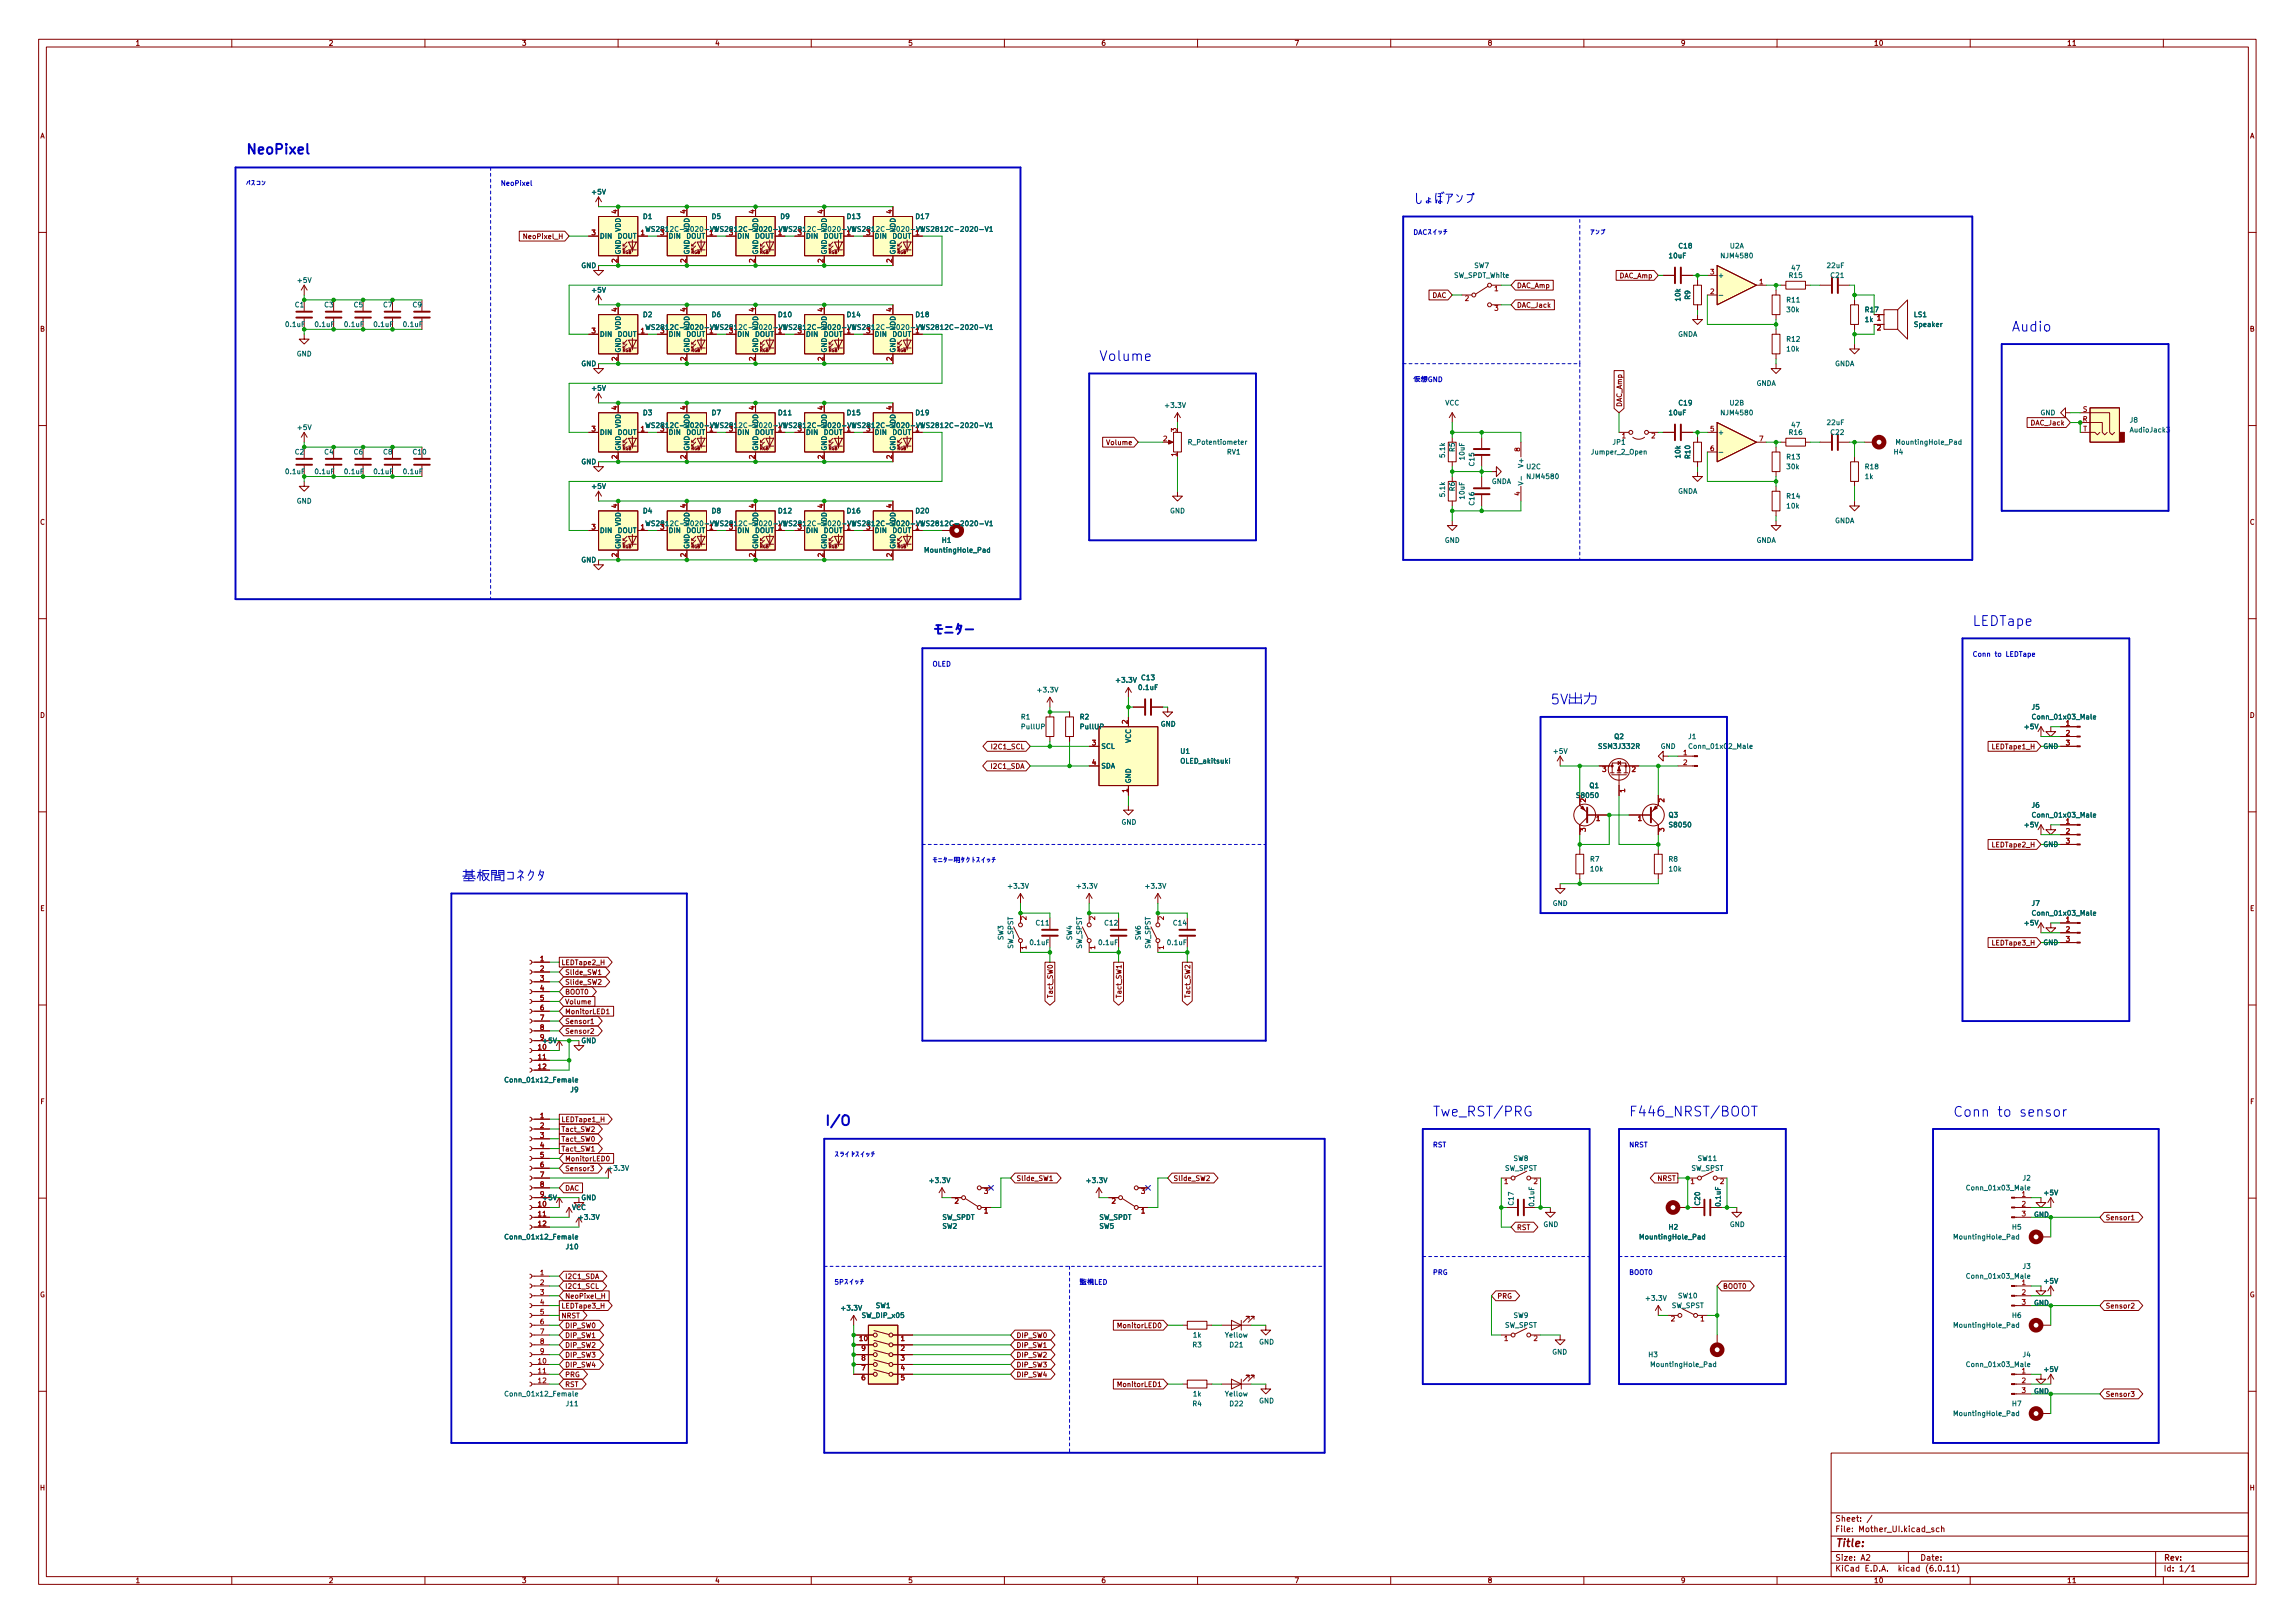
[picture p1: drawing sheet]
<svg xmlns="http://www.w3.org/2000/svg" width="594mm" height="420mm" viewBox="0 0 594 420" stroke-linecap="round" stroke-linejoin="round" font-family="sans-serif">
<defs><g id="words">
<g font-size="3.5" fill="#0000c2">
<text x="63.5" y="39.9">NeoPixel</text>
<text x="365.8" y="52.8">þÿ0W0‡0|0¢0ó0×</text>
<text x="520.7" y="85.8">Audio</text>
<text x="284.5" y="93.5">Volume</text>
<text x="241.3" y="164.4">þÿ0â0Ë0¿0ü</text>
<text x="510.5" y="162">LEDTape</text>
<text x="119.4" y="228.1">þÿWúg••“0³0Í0¯0¿</text>
<text x="213.4" y="291.4">I/O</text>
<text x="370.8" y="289">Twe_RST/PRG</text>
<text x="421.6" y="289">F446_NRST/BOOT</text>
<text x="505.5" y="289.1">Conn</text>
<text x="517.1" y="289.1">to</text>
<text x="523" y="289.1">sensor</text>
</g>
<text font-size="2.8" fill="#840000" x="475" y="401.1">Title:</text>
<g font-size="2.1" fill="#840000">
<text x="475" y="394.4">Sheet:</text>
<text x="475" y="397.1">File:</text>
<text x="481.4" y="397.1">Mother_UI.kicad_sch</text>
<text x="475" y="407.3">KiCad</text>
<text x="475" y="404.5">Size:</text>
<text x="481.7" y="404.5">A2</text>
<text x="482.7" y="407.3">E.D.A.</text>
<text x="491.6" y="407.3">kicad</text>
<text x="497" y="404.5">Date:</text>
<text x="498.8" y="407.3">(6.0.11)</text>
<text x="560" y="404.5">Rev:</text>
<text x="560" y="407.3">Id:</text>
<text x="564.1" y="407.3">1/1</text>
</g>
<g font-size="1.8" fill="#840000">
<text x="35" y="12.2">1</text>
<text x="85" y="12.2">2</text>
<text x="135" y="12.2">3</text>
<text x="185" y="12.2">4</text>
<text x="235" y="12.2">5</text>
<text x="285" y="12.2">6</text>
<text x="335" y="12.2">7</text>
<text x="385" y="12.2">8</text>
<text x="435" y="12.2">9</text>
<text x="485" y="12.2">10</text>
<text x="535" y="12.2">11</text>
<text x="10.4" y="36.2">A</text>
<text x="582.4" y="36.2">A</text>
<text x="135.2" y="62.2">NeoPixel_H</text>
<text x="370.7" y="77.5">DAC</text>
<text x="392.6" y="74.9">DAC_Amp</text>
<text x="419.2" y="72.4">DAC_Amp</text>
<text x="392.6" y="80">DAC_Jack</text>
<text x="10.3" y="86.2">B</text>
<text x="582.3" y="86.2">B</text>
<text x="420.2" y="105.4" transform="rotate(-90 420.2 105.4)">DAC_Amp</text>
<text x="525.5" y="110.5">DAC_Jack</text>
<text x="286.2" y="115.6">Volume</text>
<text x="10.3" y="136.2">C</text>
<text x="582.3" y="136.2">C</text>
<text x="10.3" y="186.2">D</text>
<text x="582.3" y="186.2">D</text>
<text x="256.3" y="194.3">I2C1_SCL</text>
<text x="515.4" y="194.3">LEDTape1_H</text>
<text x="256.3" y="199.4">I2C1_SDA</text>
<text x="515.4" y="219.7">LEDTape2_H</text>
<text x="10.3" y="236.2">E</text>
<text x="582.3" y="236.2">E</text>
<text x="515.4" y="245.1">LEDTape3_H</text>
<text x="145.3" y="250.2">LEDTape2_H</text>
<text x="146.2" y="252.7">Slide_SW1</text>
<text x="146.2" y="255.3">Slide_SW2</text>
<text x="146.2" y="257.8">BOOT0</text>
<text x="146.2" y="260.4">Volume</text>
<text x="146.2" y="262.9">MonitorLED1</text>
<text x="272.9" y="258.5" transform="rotate(-90 272.9 258.5)">Tact_SW0</text>
<text x="290.7" y="258.5" transform="rotate(-90 290.7 258.5)">Tact_SW1</text>
<text x="308.5" y="258.5" transform="rotate(-90 308.5 258.5)">Tact_SW2</text>
<text x="146.2" y="265.4">Sensor1</text>
<text x="146.2" y="268">Sensor2</text>
<text x="10.4" y="286.2">F</text>
<text x="582.4" y="286.2">F</text>
<text x="145.3" y="290.8">LEDTape1_H</text>
<text x="145.3" y="293.4">Tact_SW2</text>
<text x="145.3" y="298.5">Tact_SW1</text>
<text x="145.3" y="295.9">Tact_SW0</text>
<text x="146.2" y="303.5">Sensor3</text>
<text x="146.2" y="301">MonitorLED0</text>
<text x="146.2" y="308.6">DAC</text>
<text x="263.1" y="306.1">Slide_SW1</text>
<text x="303.7" y="306.1">Slide_SW2</text>
<text x="428.9" y="306.1">NRST</text>
<text x="545" y="316.2">Sensor1</text>
<text x="392.6" y="318.8">RST</text>
<text x="146.2" y="334">I2C1_SCL</text>
<text x="146.2" y="331.5">I2C1_SDA</text>
<text x="445.9" y="334">BOOT0</text>
<text x="10.3" y="336.2">G</text>
<text x="145.3" y="341.6">NRST</text>
<text x="145.3" y="339.1">LEDTape3_H</text>
<text x="146.2" y="336.6">NeoPixel_H</text>
<text x="387.5" y="336.6">PRG</text>
<text x="545" y="339.1">Sensor2</text>
<text x="582.3" y="336.2">G</text>
<text x="146.2" y="346.7">DIP_SW1</text>
<text x="146.2" y="344.2">DIP_SW0</text>
<text x="263.1" y="346.7">DIP_SW0</text>
<text x="289" y="344.2">MonitorLED0</text>
<text x="146.2" y="349.3">DIP_SW2</text>
<text x="146.2" y="351.8">DIP_SW3</text>
<text x="263.1" y="349.3">DIP_SW1</text>
<text x="263.1" y="351.8">DIP_SW2</text>
<text x="146.2" y="356.9">PRG</text>
<text x="146.2" y="359.4">RST</text>
<text x="146.2" y="354.3">DIP_SW4</text>
<text x="263.1" y="356.9">DIP_SW4</text>
<text x="263.1" y="354.3">DIP_SW3</text>
<text x="289" y="359.4">MonitorLED1</text>
<text x="545" y="362">Sensor3</text>
<text x="10.2" y="386.2">H</text>
<text x="582.2" y="386.2">H</text>
<text x="35" y="410.2">1</text>
<text x="85" y="410.2">2</text>
<text x="135" y="410.2">3</text>
<text x="185" y="410.2">4</text>
<text x="235" y="410.2">5</text>
<text x="285" y="410.2">6</text>
<text x="335" y="410.2">7</text>
<text x="385" y="410.2">8</text>
<text x="435" y="410.2">9</text>
<text x="485" y="410.2">10</text>
<text x="535" y="410.2">11</text>
</g>
<g font-size="1.8" fill="#0000c2">
<text x="63.5" y="48.1">þÿ0Ñ0¹0³0ó</text>
<text x="129.5" y="48.1">NeoPixel</text>
<text x="411.5" y="60.8">þÿ0¢0ó0×</text>
<text x="241.3" y="172.5">OLED</text>
<text x="510.5" y="170">Conn</text>
<text x="516.4" y="170">to</text>
<text x="519.4" y="170">LEDTape</text>
<text x="241.3" y="223.3">þÿ0â0Ë0¿0üu(0¿0¯0È0¹0¤0Ã0Á</text>
<text x="215.9" y="299.5">þÿ0¹0é0¤0É0¹0¤0Ã0Á</text>
<text x="370.8" y="297">RST</text>
<text x="421.6" y="297">NRST</text>
<text x="370.8" y="330">PRG</text>
<text x="421.6" y="330">BOOT0</text>
</g>
<g font-size="1.8" fill="#006464">
<text x="152.9" y="50.7">+5V</text>
<text x="166.3" y="57.1">D1</text>
<text x="184.1" y="57.1">D5</text>
<text x="201.9" y="57.1">D9</text>
<text x="219.1" y="57.1">D13</text>
<text x="236.8" y="57.1">D17</text>
<text x="155.2" y="62.2">DIN</text>
<text x="159.8" y="62.2">DOUT</text>
<text x="161" y="66" transform="rotate(-90 161 66)">GND</text>
<text x="161" y="60.1" transform="rotate(-90 161 60.1)">VDD</text>
<text x="166.9" y="60.4">WS2812C-2020-V1</text>
<text x="173" y="62.2">DIN</text>
<text x="177.6" y="62.2">DOUT</text>
<text x="178.8" y="66" transform="rotate(-90 178.8 66)">GND</text>
<text x="178.8" y="60.1" transform="rotate(-90 178.8 60.1)">VDD</text>
<text x="184.7" y="60.4">WS2812C-2020-V1</text>
<text x="190.8" y="62.2">DIN</text>
<text x="195.4" y="62.2">DOUT</text>
<text x="196.6" y="66" transform="rotate(-90 196.6 66)">GND</text>
<text x="196.6" y="60.1" transform="rotate(-90 196.6 60.1)">VDD</text>
<text x="202.5" y="60.4">WS2812C-2020-V1</text>
<text x="208.5" y="62.2">DIN</text>
<text x="213.1" y="62.2">DOUT</text>
<text x="214.4" y="66" transform="rotate(-90 214.4 66)">GND</text>
<text x="214.4" y="60.1" transform="rotate(-90 214.4 60.1)">VDD</text>
<text x="220.3" y="60.4">WS2812C-2020-V1</text>
<text x="226.3" y="62.2">DIN</text>
<text x="230.9" y="62.2">DOUT</text>
<text x="232.2" y="66" transform="rotate(-90 232.2 66)">GND</text>
<text x="232.2" y="60.1" transform="rotate(-90 232.2 60.1)">VDD</text>
<text x="238" y="60.4">WS2812C-2020-V1</text>
<text x="434.3" y="64.7">C18</text>
<text x="447.7" y="64.7">U2A</text>
<text x="150.4" y="69.8">GND</text>
<text x="381.5" y="69.8">SW7</text>
<text x="431.8" y="67.2">10uF</text>
<text x="445.2" y="67.2">NJM4580</text>
<text x="463.5" y="70.4">47</text>
<text x="472.7" y="69.8">22uF</text>
<text x="76.7" y="73.6">+5V</text>
<text x="152.9" y="76.1">+5V</text>
<text x="376.3" y="72.3">SW_SPDT_White</text>
<text x="437.9" y="77.7" transform="rotate(-90 437.9 77.7)">R9</text>
<text x="444.6" y="72.3">+</text>
<text x="462.9" y="72.3">R15</text>
<text x="473.7" y="72.3">C21</text>
<text x="76.2" y="79.9">C1</text>
<text x="83.8" y="79.9">C3</text>
<text x="91.4" y="79.9">C5</text>
<text x="99.1" y="79.9">C7</text>
<text x="106.7" y="79.9">C9</text>
<text x="166.3" y="82.5">D2</text>
<text x="184.1" y="82.5">D6</text>
<text x="201.3" y="82.5">D10</text>
<text x="219.1" y="82.5">D14</text>
<text x="236.8" y="82.5">D18</text>
<text x="435.4" y="78.2" transform="rotate(-90 435.4 78.2)">10k</text>
<text x="462.3" y="78.7">R11</text>
<text x="462.3" y="81.2">30k</text>
<text x="482.6" y="81.2">R17</text>
<text x="482.6" y="83.7">1k</text>
<text x="495.3" y="82.5">LS1</text>
<text x="73.7" y="85">0.1uF</text>
<text x="81.3" y="85">0.1uF</text>
<text x="88.9" y="85">0.1uF</text>
<text x="96.5" y="85">0.1uF</text>
<text x="104.1" y="85">0.1uF</text>
<text x="155.2" y="87.6">DIN</text>
<text x="159.8" y="87.6">DOUT</text>
<text x="161" y="85.5" transform="rotate(-90 161 85.5)">VDD</text>
<text x="166.9" y="85.8">WS2812C-2020-V1</text>
<text x="173" y="87.6">DIN</text>
<text x="177.6" y="87.6">DOUT</text>
<text x="178.8" y="85.5" transform="rotate(-90 178.8 85.5)">VDD</text>
<text x="184.7" y="85.8">WS2812C-2020-V1</text>
<text x="190.8" y="87.6">DIN</text>
<text x="195.4" y="87.6">DOUT</text>
<text x="196.6" y="85.5" transform="rotate(-90 196.6 85.5)">VDD</text>
<text x="202.5" y="85.8">WS2812C-2020-V1</text>
<text x="208.5" y="87.6">DIN</text>
<text x="213.1" y="87.6">DOUT</text>
<text x="214.4" y="85.5" transform="rotate(-90 214.4 85.5)">VDD</text>
<text x="220.3" y="85.8">WS2812C-2020-V1</text>
<text x="226.3" y="87.6">DIN</text>
<text x="230.9" y="87.6">DOUT</text>
<text x="232.2" y="85.5" transform="rotate(-90 232.2 85.5)">VDD</text>
<text x="238" y="85.8">WS2812C-2020-V1</text>
<text x="434.3" y="87.6">GNDA</text>
<text x="462.3" y="88.8">R12</text>
<text x="495.3" y="85">Speaker</text>
<text x="76.7" y="92.6">GND</text>
<text x="150.4" y="95.2">GND</text>
<text x="161" y="91.4" transform="rotate(-90 161 91.4)">GND</text>
<text x="178.8" y="91.4" transform="rotate(-90 178.8 91.4)">GND</text>
<text x="196.6" y="91.4" transform="rotate(-90 196.6 91.4)">GND</text>
<text x="214.4" y="91.4" transform="rotate(-90 214.4 91.4)">GND</text>
<text x="232.2" y="91.4" transform="rotate(-90 232.2 91.4)">GND</text>
<text x="462.3" y="91.4">10k</text>
<text x="474.9" y="95.2">GNDA</text>
<text x="152.9" y="101.5">+5V</text>
<text x="454.6" y="100.3">GNDA</text>
<text x="166.3" y="107.9">D3</text>
<text x="184.1" y="107.9">D7</text>
<text x="201.3" y="107.9">D11</text>
<text x="219.1" y="107.9">D15</text>
<text x="236.8" y="107.9">D19</text>
<text x="301.2" y="106">+3.3V</text>
<text x="374" y="105.3">VCC</text>
<text x="431.8" y="107.9">10uF</text>
<text x="434.3" y="105.3">C19</text>
<text x="445.2" y="107.9">NJM4580</text>
<text x="447.6" y="105.3">U2B</text>
<text x="528.1" y="107.9">GND</text>
<text x="76.7" y="111.7">+5V</text>
<text x="155.2" y="113">DIN</text>
<text x="159.8" y="113">DOUT</text>
<text x="161" y="110.9" transform="rotate(-90 161 110.9)">VDD</text>
<text x="166.9" y="111.2">WS2812C-2020-V1</text>
<text x="173" y="113">DIN</text>
<text x="177.6" y="113">DOUT</text>
<text x="178.8" y="110.9" transform="rotate(-90 178.8 110.9)">VDD</text>
<text x="184.7" y="111.2">WS2812C-2020-V1</text>
<text x="190.8" y="113">DIN</text>
<text x="195.4" y="113">DOUT</text>
<text x="196.6" y="110.9" transform="rotate(-90 196.6 110.9)">VDD</text>
<text x="202.5" y="111.2">WS2812C-2020-V1</text>
<text x="208.5" y="113">DIN</text>
<text x="213.1" y="113">DOUT</text>
<text x="214.4" y="110.9" transform="rotate(-90 214.4 110.9)">VDD</text>
<text x="220.3" y="111.2">WS2812C-2020-V1</text>
<text x="226.3" y="113">DIN</text>
<text x="230.9" y="113">DOUT</text>
<text x="232.2" y="110.9" transform="rotate(-90 232.2 110.9)">VDD</text>
<text x="238" y="111.2">WS2812C-2020-V1</text>
<text x="444.6" y="113">+</text>
<text x="462.9" y="113">R16</text>
<text x="463.5" y="111">47</text>
<text x="472.7" y="110.4">22uF</text>
<text x="473.7" y="113">C22</text>
<text x="551.2" y="109.8">J8</text>
<text x="551.2" y="112.3">AudioJack3</text>
<text x="76.2" y="118">C2</text>
<text x="83.8" y="118">C4</text>
<text x="91.4" y="118">C6</text>
<text x="99.1" y="118">C8</text>
<text x="106.7" y="118">C10</text>
<text x="161" y="116.8" transform="rotate(-90 161 116.8)">GND</text>
<text x="178.8" y="116.8" transform="rotate(-90 178.8 116.8)">GND</text>
<text x="196.6" y="116.8" transform="rotate(-90 196.6 116.8)">GND</text>
<text x="214.4" y="116.8" transform="rotate(-90 214.4 116.8)">GND</text>
<text x="232.2" y="116.8" transform="rotate(-90 232.2 116.8)">GND</text>
<text x="307.3" y="115.5">R_Potentiometer</text>
<text x="317.5" y="118">RV1</text>
<text x="374.4" y="118.7" transform="rotate(-90 374.4 118.7)">5.1k</text>
<text x="376.9" y="117.1" transform="rotate(-90 376.9 117.1)">R5</text>
<text x="379.5" y="119.3" transform="rotate(-90 379.5 119.3)">10uF</text>
<text x="411.7" y="118">Jumper_2_Open</text>
<text x="417.3" y="115.5">JP1</text>
<text x="435.4" y="118.8" transform="rotate(-90 435.4 118.8)">10k</text>
<text x="437.9" y="118.9" transform="rotate(-90 437.9 118.9)">R10</text>
<text x="462.3" y="119.3">R13</text>
<text x="490.1" y="118">H4</text>
<text x="490.5" y="115.5">MountingHole_Pad</text>
<text x="73.7" y="123.1">0.1uF</text>
<text x="81.3" y="123.1">0.1uF</text>
<text x="88.9" y="123.1">0.1uF</text>
<text x="96.5" y="123.1">0.1uF</text>
<text x="104.1" y="123.1">0.1uF</text>
<text x="150.4" y="120.6">GND</text>
<text x="382" y="120.9" transform="rotate(-90 382 120.9)">C15</text>
<text x="386.1" y="125.7">GNDA</text>
<text x="394.7" y="121.2" transform="rotate(-90 394.7 121.2)">V+</text>
<text x="395" y="121.8">U2C</text>
<text x="395" y="124.4">NJM4580</text>
<text x="462.3" y="121.8">30k</text>
<text x="482.6" y="121.8">R18</text>
<text x="482.6" y="124.4">1k</text>
<text x="76.7" y="130.7">GND</text>
<text x="152.9" y="126.9">+5V</text>
<text x="374.4" y="128.8" transform="rotate(-90 374.4 128.8)">5.1k</text>
<text x="376.9" y="127.3" transform="rotate(-90 376.9 127.3)">R6</text>
<text x="379.5" y="129.4" transform="rotate(-90 379.5 129.4)">10uF</text>
<text x="382" y="131" transform="rotate(-90 382 131)">C16</text>
<text x="434.3" y="128.2">GNDA</text>
<text x="462.3" y="129.5">R14</text>
<text x="161" y="136.3" transform="rotate(-90 161 136.3)">VDD</text>
<text x="166.3" y="133.3">D4</text>
<text x="166.9" y="136.6">WS2812C-2020-V1</text>
<text x="178.8" y="136.3" transform="rotate(-90 178.8 136.3)">VDD</text>
<text x="184.1" y="133.3">D8</text>
<text x="184.7" y="136.6">WS2812C-2020-V1</text>
<text x="196.6" y="136.3" transform="rotate(-90 196.6 136.3)">VDD</text>
<text x="201.3" y="133.3">D12</text>
<text x="202.5" y="136.6">WS2812C-2020-V1</text>
<text x="214.4" y="136.3" transform="rotate(-90 214.4 136.3)">VDD</text>
<text x="219.1" y="133.3">D16</text>
<text x="220.3" y="136.6">WS2812C-2020-V1</text>
<text x="232.2" y="136.3" transform="rotate(-90 232.2 136.3)">VDD</text>
<text x="236.8" y="133.3">D20</text>
<text x="238" y="136.6">WS2812C-2020-V1</text>
<text x="302.8" y="133.3">GND</text>
<text x="462.3" y="132">10k</text>
<text x="474.9" y="135.8">GNDA</text>
<text x="155.2" y="138.4">DIN</text>
<text x="159.8" y="138.4">DOUT</text>
<text x="161" y="142.2" transform="rotate(-90 161 142.2)">GND</text>
<text x="173" y="138.4">DIN</text>
<text x="177.6" y="138.4">DOUT</text>
<text x="178.8" y="142.2" transform="rotate(-90 178.8 142.2)">GND</text>
<text x="190.8" y="138.4">DIN</text>
<text x="195.4" y="138.4">DOUT</text>
<text x="196.6" y="142.2" transform="rotate(-90 196.6 142.2)">GND</text>
<text x="208.5" y="138.4">DIN</text>
<text x="213.1" y="138.4">DOUT</text>
<text x="214.4" y="142.2" transform="rotate(-90 214.4 142.2)">GND</text>
<text x="226.3" y="138.4">DIN</text>
<text x="230.9" y="138.4">DOUT</text>
<text x="232.2" y="142.2" transform="rotate(-90 232.2 142.2)">GND</text>
<text x="239.1" y="143.4">MountingHole_Pad</text>
<text x="243.7" y="140.9">H1</text>
<text x="373.9" y="140.9">GND</text>
<text x="454.6" y="140.9">GNDA</text>
<text x="150.4" y="146">GND</text>
<text x="268.2" y="179.6">+3.3V</text>
<text x="288.5" y="177.1">+3.3V</text>
<text x="294.5" y="179">0.1uF</text>
<text x="295.3" y="176.5">C13</text>
<text x="525.8" y="184.1">J5</text>
<text x="264.2" y="186.6">R1</text>
<text x="264.2" y="189.2">PullUP</text>
<text x="279.4" y="186.6">R2</text>
<text x="279.4" y="189.2">PullUP</text>
<text x="300.4" y="188.5">GND</text>
<text x="417.8" y="191.7">Q2</text>
<text x="436.9" y="191.7">J1</text>
<text x="523.8" y="189.2">+5V</text>
<text x="525.8" y="186.6">Conn_01x03_Male</text>
<text x="285" y="194.2">SCL</text>
<text x="293.1" y="192.4" transform="rotate(-90 293.1 192.4)">VCC</text>
<text x="305.4" y="195.5">U1</text>
<text x="401.8" y="195.5">+5V</text>
<text x="413.6" y="194.2">SSM3J332R</text>
<text x="429.8" y="194.2">GND</text>
<text x="436.9" y="194.2">Conn_01x02_Male</text>
<text x="528.8" y="194.2">GND</text>
<text x="285" y="199.3">SDA</text>
<text x="293.1" y="202.9" transform="rotate(-90 293.1 202.9)">GND</text>
<text x="305.4" y="198">OLED_akitsuki</text>
<text x="407.8" y="206.9">S8050</text>
<text x="411.3" y="204.4">Q1</text>
<text x="525.8" y="209.5">J6</text>
<text x="290.2" y="213.9">GND</text>
<text x="431.8" y="212">Q3</text>
<text x="431.8" y="214.6">S8050</text>
<text x="523.8" y="214.6">+5V</text>
<text x="525.8" y="212">Conn_01x03_Male</text>
<text x="528.8" y="219.6">GND</text>
<text x="411.5" y="223.4">R7</text>
<text x="411.5" y="226">10k</text>
<text x="431.8" y="223.4">R8</text>
<text x="431.8" y="226">10k</text>
<text x="260.6" y="230.4">+3.3V</text>
<text x="278.4" y="230.4">+3.3V</text>
<text x="296.2" y="230.4">+3.3V</text>
<text x="267.9" y="240">C11</text>
<text x="285.7" y="240">C12</text>
<text x="303.5" y="240">C14</text>
<text x="401.8" y="234.9">GND</text>
<text x="523.8" y="240">+5V</text>
<text x="525.8" y="234.9">J7</text>
<text x="525.8" y="237.4">Conn_01x03_Male</text>
<text x="260.1" y="243.5" transform="rotate(-90 260.1 243.5)">SW3</text>
<text x="262.6" y="245.7" transform="rotate(-90 262.6 245.7)">SW_SPST</text>
<text x="266.4" y="245">0.1uF</text>
<text x="277.9" y="243.5" transform="rotate(-90 277.9 243.5)">SW4</text>
<text x="280.4" y="245.7" transform="rotate(-90 280.4 245.7)">SW_SPST</text>
<text x="284.1" y="245">0.1uF</text>
<text x="295.7" y="243.5" transform="rotate(-90 295.7 243.5)">SW6</text>
<text x="298.2" y="245.7" transform="rotate(-90 298.2 245.7)">SW_SPST</text>
<text x="301.9" y="245">0.1uF</text>
<text x="528.8" y="245">GND</text>
<text x="140.2" y="270.4">+5V</text>
<text x="150.4" y="270.4">GND</text>
<text x="130.4" y="280.6">Conn_01x12_Female</text>
<text x="147.5" y="283.1">J9</text>
<text x="157.1" y="303.5">+3.3V</text>
<text x="389.5" y="303.5">SW_SPST</text>
<text x="391.7" y="300.9">SW8</text>
<text x="437.7" y="303.5">SW_SPST</text>
<text x="439.3" y="300.9">SW11</text>
<text x="523.4" y="306">J2</text>
<text x="140.2" y="311.1">+5V</text>
<text x="150.4" y="311.1">GND</text>
<text x="240.3" y="306.6">+3.3V</text>
<text x="280.9" y="306.6">+3.3V</text>
<text x="508.8" y="308.5">Conn_01x03_Male</text>
<text x="528.8" y="309.8">+5V</text>
<text x="148" y="313.6">VCC</text>
<text x="149.5" y="316.2">+3.3V</text>
<text x="243.8" y="316.2">SW_SPDT</text>
<text x="284.5" y="316.2">SW_SPDT</text>
<text x="392.2" y="312.2" transform="rotate(-90 392.2 312.2)">C17</text>
<text x="397.5" y="312.5" transform="rotate(-90 397.5 312.5)">0.1uF</text>
<text x="440.4" y="312.2" transform="rotate(-90 440.4 312.2)">C20</text>
<text x="445.8" y="312.5" transform="rotate(-90 445.8 312.5)">0.1uF</text>
<text x="526.4" y="315.5">GND</text>
<text x="130.4" y="321.2">Conn_01x12_Female</text>
<text x="146.3" y="323.8">J10</text>
<text x="243.8" y="318.5">SW2</text>
<text x="284.5" y="318.5">SW5</text>
<text x="399.4" y="318">GND</text>
<text x="424.2" y="321.2">MountingHole_Pad</text>
<text x="431.8" y="318.7">H2</text>
<text x="447.7" y="318">GND</text>
<text x="505.5" y="321.2">MountingHole_Pad</text>
<text x="520.7" y="318.7">H5</text>
<text x="523.4" y="328.9">J3</text>
<text x="508.8" y="331.4">Conn_01x03_Male</text>
<text x="528.8" y="332.7">+5V</text>
<text x="217.4" y="339.6">+3.3V</text>
<text x="222.9" y="341.6">SW_DIP_x05</text>
<text x="226.6" y="339">SW1</text>
<text x="391.7" y="341.6">SW9</text>
<text x="425.7" y="337.1">+3.3V</text>
<text x="432.7" y="339">SW_SPST</text>
<text x="434.3" y="336.5">SW10</text>
<text x="520.7" y="341.6">H6</text>
<text x="526.4" y="338.3">GND</text>
<text x="308.7" y="346.6">1k</text>
<text x="317" y="346.6">Yellow</text>
<text x="389.5" y="344.1">SW_SPST</text>
<text x="505.5" y="344.1">MountingHole_Pad</text>
<text x="308.6" y="349.2">R3</text>
<text x="318.1" y="349.2">D21</text>
<text x="325.8" y="348.4">GND</text>
<text x="401.7" y="351">GND</text>
<text x="426.6" y="351.7">H3</text>
<text x="523.4" y="351.7">J4</text>
<text x="427" y="354.3">MountingHole_Pad</text>
<text x="508.8" y="354.3">Conn_01x03_Male</text>
<text x="528.8" y="355.5">+5V</text>
<text x="130.4" y="361.9">Conn_01x12_Female</text>
<text x="146.3" y="364.4">J11</text>
<text x="308.6" y="364.4">R4</text>
<text x="308.7" y="361.9">1k</text>
<text x="317" y="361.9">Yellow</text>
<text x="318.1" y="364.4">D22</text>
<text x="325.8" y="363.7">GND</text>
<text x="520.7" y="364.4">H7</text>
<text x="526.4" y="361.2">GND</text>
<text x="505.5" y="367">MountingHole_Pad</text>
</g>
<g font-size="1.8" fill="#a90000">
<text x="159.8" y="55.5" transform="rotate(-90 159.8 55.5)">4</text>
<text x="177.5" y="55.5" transform="rotate(-90 177.5 55.5)">4</text>
<text x="195.3" y="55.5" transform="rotate(-90 195.3 55.5)">4</text>
<text x="213.1" y="55.5" transform="rotate(-90 213.1 55.5)">4</text>
<text x="230.9" y="55.5" transform="rotate(-90 230.9 55.5)">4</text>
<text x="153" y="60.9">3</text>
<text x="165.7" y="60.9">1</text>
<text x="170.8" y="60.9">3</text>
<text x="183.5" y="60.9">1</text>
<text x="188.5" y="60.9">3</text>
<text x="201.2" y="60.9">1</text>
<text x="206.3" y="60.9">3</text>
<text x="219" y="60.9">1</text>
<text x="224.1" y="60.9">3</text>
<text x="236.8" y="60.9">1</text>
<text x="159.8" y="68.2" transform="rotate(-90 159.8 68.2)">2</text>
<text x="177.5" y="68.2" transform="rotate(-90 177.5 68.2)">2</text>
<text x="195.3" y="68.2" transform="rotate(-90 195.3 68.2)">2</text>
<text x="213.1" y="68.2" transform="rotate(-90 213.1 68.2)">2</text>
<text x="230.9" y="68.2" transform="rotate(-90 230.9 68.2)">2</text>
<text x="442.5" y="71">3</text>
<text x="386.7" y="76.1">1</text>
<text x="442.5" y="76.1">2</text>
<text x="455.2" y="73.6">1</text>
<text x="159.8" y="80.9" transform="rotate(-90 159.8 80.9)">4</text>
<text x="177.5" y="80.9" transform="rotate(-90 177.5 80.9)">4</text>
<text x="195.3" y="80.9" transform="rotate(-90 195.3 80.9)">4</text>
<text x="213.1" y="80.9" transform="rotate(-90 213.1 80.9)">4</text>
<text x="230.9" y="80.9" transform="rotate(-90 230.9 80.9)">4</text>
<text x="485.7" y="83.7">1</text>
<text x="153" y="86.3">3</text>
<text x="165.7" y="86.3">1</text>
<text x="170.8" y="86.3">3</text>
<text x="183.5" y="86.3">1</text>
<text x="188.5" y="86.3">3</text>
<text x="201.2" y="86.3">1</text>
<text x="206.3" y="86.3">3</text>
<text x="219" y="86.3">1</text>
<text x="224.1" y="86.3">3</text>
<text x="236.8" y="86.3">1</text>
<text x="159.8" y="93.6" transform="rotate(-90 159.8 93.6)">2</text>
<text x="177.5" y="93.6" transform="rotate(-90 177.5 93.6)">2</text>
<text x="195.3" y="93.6" transform="rotate(-90 195.3 93.6)">2</text>
<text x="213.1" y="93.6" transform="rotate(-90 213.1 93.6)">2</text>
<text x="230.9" y="93.6" transform="rotate(-90 230.9 93.6)">2</text>
<text x="159.8" y="106.3" transform="rotate(-90 159.8 106.3)">4</text>
<text x="177.5" y="106.3" transform="rotate(-90 177.5 106.3)">4</text>
<text x="195.3" y="106.3" transform="rotate(-90 195.3 106.3)">4</text>
<text x="213.1" y="106.3" transform="rotate(-90 213.1 106.3)">4</text>
<text x="230.9" y="106.3" transform="rotate(-90 230.9 106.3)">4</text>
<text x="539.1" y="106.6">S</text>
<text x="153" y="111.7">3</text>
<text x="165.7" y="111.7">1</text>
<text x="170.8" y="111.7">3</text>
<text x="183.5" y="111.7">1</text>
<text x="188.5" y="111.7">3</text>
<text x="201.2" y="111.7">1</text>
<text x="206.3" y="111.7">3</text>
<text x="219" y="111.7">1</text>
<text x="224.1" y="111.7">3</text>
<text x="236.8" y="111.7">1</text>
<text x="304.5" y="112" transform="rotate(-90 304.5 112)">3</text>
<text x="442.5" y="111.7">5</text>
<text x="539" y="109.1">R</text>
<text x="539.2" y="111.7">T</text>
<text x="159.8" y="119" transform="rotate(-90 159.8 119)">2</text>
<text x="177.5" y="119" transform="rotate(-90 177.5 119)">2</text>
<text x="195.3" y="119" transform="rotate(-90 195.3 119)">2</text>
<text x="213.1" y="119" transform="rotate(-90 213.1 119)">2</text>
<text x="230.9" y="119" transform="rotate(-90 230.9 119)">2</text>
<text x="300.9" y="114.2">2</text>
<text x="304.5" y="118.3" transform="rotate(-90 304.5 118.3)">1</text>
<text x="393.4" y="117.1" transform="rotate(-90 393.4 117.1)">8</text>
<text x="419.7" y="114.2">1</text>
<text x="442.5" y="116.8">6</text>
<text x="455.2" y="114.2">7</text>
<text x="159.8" y="131.7" transform="rotate(-90 159.8 131.7)">4</text>
<text x="177.5" y="131.7" transform="rotate(-90 177.5 131.7)">4</text>
<text x="195.3" y="131.7" transform="rotate(-90 195.3 131.7)">4</text>
<text x="213.1" y="131.7" transform="rotate(-90 213.1 131.7)">4</text>
<text x="230.9" y="131.7" transform="rotate(-90 230.9 131.7)">4</text>
<text x="393.4" y="128.5" transform="rotate(-90 393.4 128.5)">4</text>
<text x="153" y="137.1">3</text>
<text x="165.7" y="137.1">1</text>
<text x="170.8" y="137.1">3</text>
<text x="183.5" y="137.1">1</text>
<text x="188.5" y="137.1">3</text>
<text x="201.2" y="137.1">1</text>
<text x="206.3" y="137.1">3</text>
<text x="219" y="137.1">1</text>
<text x="224.1" y="137.1">3</text>
<text x="236.8" y="137.1">1</text>
<text x="159.8" y="144.4" transform="rotate(-90 159.8 144.4)">2</text>
<text x="177.5" y="144.4" transform="rotate(-90 177.5 144.4)">2</text>
<text x="195.3" y="144.4" transform="rotate(-90 195.3 144.4)">2</text>
<text x="213.1" y="144.4" transform="rotate(-90 213.1 144.4)">2</text>
<text x="230.9" y="144.4" transform="rotate(-90 230.9 144.4)">2</text>
<text x="291.8" y="187.5" transform="rotate(-90 291.8 187.5)">2</text>
<text x="534.6" y="187.9">1</text>
<text x="534.6" y="190.4">2</text>
<text x="282.5" y="193">3</text>
<text x="435.6" y="195.5">1</text>
<text x="534.6" y="193">3</text>
<text x="282.5" y="198">4</text>
<text x="435.6" y="198">2</text>
<text x="291.8" y="205.3" transform="rotate(-90 291.8 205.3)">1</text>
<text x="421.4" y="205.3" transform="rotate(-90 421.4 205.3)">1</text>
<text x="413" y="213.3">1</text>
<text x="423.8" y="213.3">1</text>
<text x="534.6" y="213.3">1</text>
<text x="534.6" y="215.8">2</text>
<text x="534.6" y="218.4">3</text>
<text x="534.6" y="238.7">1</text>
<text x="266.5" y="246" transform="rotate(-90 266.5 246)">1</text>
<text x="284.2" y="246" transform="rotate(-90 284.2 246)">1</text>
<text x="302" y="246" transform="rotate(-90 302 246)">1</text>
<text x="534.6" y="241.2">2</text>
<text x="534.6" y="243.8">3</text>
<text x="139.7" y="248.8">1</text>
<text x="139.7" y="251.4">2</text>
<text x="139.7" y="253.9">3</text>
<text x="139.7" y="256.5">4</text>
<text x="139.7" y="259">5</text>
<text x="139.7" y="261.5">6</text>
<text x="139.7" y="264.1">7</text>
<text x="139.7" y="266.6">8</text>
<text x="139.7" y="269.2">9</text>
<text x="139" y="271.7">10</text>
<text x="139" y="274.2">11</text>
<text x="139" y="276.8">12</text>
<text x="139.7" y="289.5">1</text>
<text x="139.7" y="292">2</text>
<text x="139.7" y="294.6">3</text>
<text x="139.7" y="297.1">4</text>
<text x="139.7" y="299.6">5</text>
<text x="139.7" y="302.2">6</text>
<text x="139.7" y="304.7">7</text>
<text x="139.7" y="307.3">8</text>
<text x="139.7" y="309.8">9</text>
<text x="389.2" y="307.3">1</text>
<text x="437.5" y="307.3">1</text>
<text x="523.2" y="309.8">1</text>
<text x="139" y="312.3">10</text>
<text x="139" y="314.9">11</text>
<text x="139" y="317.4">12</text>
<text x="254.6" y="314.9">1</text>
<text x="295.2" y="314.9">1</text>
<text x="523.2" y="312.3">2</text>
<text x="523.2" y="314.9">3</text>
<text x="139.7" y="330.1">1</text>
<text x="139.7" y="332.7">2</text>
<text x="139.7" y="335.2">3</text>
<text x="523.2" y="332.7">1</text>
<text x="523.2" y="335.2">2</text>
<text x="139.7" y="337.7">4</text>
<text x="139.7" y="340.3">5</text>
<text x="523.2" y="337.7">3</text>
<text x="139.7" y="342.8">6</text>
<text x="139.7" y="345.4">7</text>
<text x="139.7" y="347.9">8</text>
<text x="222.2" y="347.9">10</text>
<text x="233" y="347.9">1</text>
<text x="389.2" y="347.9">1</text>
<text x="440" y="342.8">1</text>
<text x="139" y="353">10</text>
<text x="139.7" y="350.4">9</text>
<text x="139" y="355.5">11</text>
<text x="139" y="358.1">12</text>
<text x="233" y="355.5">4</text>
<text x="523.2" y="355.5">1</text>
<text x="523.2" y="358.1">2</text>
<text x="523.2" y="360.6">3</text>
</g>
<g font-size="1.1" fill="#840000">
<text x="161.1" y="65.9">RGB</text>
<text x="178.9" y="65.9">RGB</text>
<text x="196.6" y="65.9">RGB</text>
<text x="214.4" y="65.9">RGB</text>
<text x="232.2" y="65.9">RGB</text>
<text x="161.1" y="91.3">RGB</text>
<text x="178.9" y="91.3">RGB</text>
<text x="196.6" y="91.3">RGB</text>
<text x="214.4" y="91.3">RGB</text>
<text x="232.2" y="91.3">RGB</text>
<text x="161.1" y="116.7">RGB</text>
<text x="178.9" y="116.7">RGB</text>
<text x="196.6" y="116.7">RGB</text>
<text x="214.4" y="116.7">RGB</text>
<text x="232.2" y="116.7">RGB</text>
<text x="161.1" y="142.1">RGB</text>
<text x="178.9" y="142.1">RGB</text>
<text x="196.6" y="142.1">RGB</text>
<text x="214.4" y="142.1">RGB</text>
<text x="232.2" y="142.1">RGB</text>
</g>
</g></defs>
<g fill="none" stroke="#840000" stroke-width=".26">
<path d="M10 10.2h574v400h-574zM12 12.2h570v396h-570zM60 10.2v2M110 10.2v2M160 10.2v2M210 10.2v2M260 10.2v2M310 10.2v2M360 10.2v2M410 10.2v2M460 10.2v2M510 10.2v2"/>
<path d="M536.6 11.8h.7M560 10.2v2M134.4 59.9h11.8l1.1 1.2-1.1 1.3h-11.8zM154.9 56h10.2v10.2h-10.2zM154.9 51l-.7 1.2M154.9 51v2.5M154.9 51l.8 1.2M160 53.5v2.5M172.7 56h10.2v10.2h-10.2zM177.8 53.5v2.5M190.5 56h10.2v10.2h-10.2zM195.6 53.5v2.5"/>
<path d="M208.3 56h10.1v10.2h-10.1zM213.4 53.5v2.5M226.1 56h10.1v10.2h-10.1zM231.1 53.5v2.5M10 60.2h2M78.7 73.8v2.6M78.7 77.6v2.8M78.7 73.8l-.7 1.3M78.7 73.8l.8 1.3M86.4 77.6v2.8M94 77.6v2.8M101.6 77.6v2.8"/>
<path d="M109.2 77.6v2.8M144.8 61.1h.7M145.5 60.5v1.3M152.4 61.1h2.5M154.9 68.7v1.3h1.3l-1.3 1.3-1.2-1.3h1.2M154.9 76.4v2.5M154.9 76.4l-.7 1.2M154.9 76.4l.8 1.2M160 66.2v2.5M160 78.9v2.5M161.3 64.7h.5M161.3 63.7h.5"/>
<path d="M162.3 63.7l-1 1v-.5M162.3 62.7l-1 1v-.5M162.7 62.7h2l-1 2zM162.7 64.7h2M163.7 62.1v3.1M165.1 61.1h2.5M170.2 61.1h2.5M177.8 66.2v2.5M177.8 78.9v2.5M179.1 64.7h.5M179.1 63.7h.5M180.1 63.7l-1 1v-.5"/>
<path d="M180.1 62.7l-1 1v-.5M180.5 62.7h2l-1 2zM180.5 64.7h2M181.5 62.1v3.1M182.9 61.1h2.5M188 61.1h2.5M195.6 66.2v2.5M195.6 78.9v2.5M196.8 64.7h.6M196.8 63.7h.6M197.9 63.7l-1.1 1v-.5M197.9 62.7l-1.1 1v-.5"/>
<path d="M198.2 62.7h2.1l-1 2zM198.2 64.7h2.1M199.3 62.1v3.1M200.7 61.1h2.5M205.7 61.1h2.6M213.4 66.2v2.5M213.4 78.9v2.5M214.6 64.7h.5M214.6 63.7h.5M215.6 63.7l-1 1v-.5M215.6 62.7l-1 1v-.5M216 62.7h2.1l-1.1 2z"/>
<path d="M216 64.7h2.1M217 62.1v3.1M218.4 61.1h2.6M223.5 61.1h2.6M231.1 66.2v2.5M231.1 78.9v2.5M232.4 64.7h.5M232.4 63.7h.5M233.4 63.7l-1 1v-.5M233.4 62.7l-1 1v-.5M233.8 62.7h2l-1 2zM233.8 64.7h2"/>
<path d="M234.8 62.1v3.1M236.2 61.1h2.6M369.9 75.1h4.9l1.1 1.3-1.1 1.2h-4.9zM378.5 76.4h2.5M385.2 74.1l-3.2 2M386.1 73.8h2.5M386.1 78.9h2.5M392.3 72.6h9.8v2.5h-9.8l-1.1-1.3zM392.3 77.6h10.1v2.6h-10.1l-1.1-1.3zM418.4 70h9.7l1.2 1.3-1.2 1.3h-9.7zM430.5 71.3h2.8M435.4 71.3h2.7"/>
<path d="M438.4 73.8h2v5.1h-2zM439.4 72.6v1.2M439.4 78.9v1.3M442 76.4h2.5M442 71.3h2.5M444.5 68.7l10.2 5.1-10.2 5.1zM454.7 73.8h2.5M458.7 76.4h2.1v5h-2.1zM459.7 75.1v1.3M461 73.8h1.3M462.3 72.8h5.1v2h-5.1zM467.4 73.8h1.2"/>
<path d="M471.2 73.8h2.8M476 73.8h2.8M479 78.9h2.1v5.1h-2.1zM480.1 77.6v1.3M582 60.2h2M78.7 86.5v1.3h1.3l-1.3 1.3-1.2-1.3h1.2M78.7 82.5v2.8M86.4 82.5v2.8M94 82.5v2.8M101.6 82.5v2.8M109.2 82.5v2.8M152.4 86.5h2.5"/>
<path d="M154.9 81.4h10.2v10.2h-10.2zM154.9 94.1v1.3h1.3l-1.3 1.3-1.2-1.3h1.2M160 91.6v2.5M161.3 90.1h.5M161.3 89.1h.5M162.3 89.1l-1 1v-.5M162.3 88.1l-1 1v-.5M162.7 88.1h2l-1 2zM162.7 90.1h2M163.7 87.5v3.1M165.1 86.5h2.5M170.2 86.5h2.5"/>
<path d="M172.7 81.4h10.2v10.2h-10.2zM177.8 91.6v2.5M179.1 90.1h.5M179.1 89.1h.5M180.1 89.1l-1 1v-.5M180.1 88.1l-1 1v-.5M180.5 88.1h2l-1 2zM180.5 90.1h2M181.5 87.5v3.1M182.9 86.5h2.5M188 86.5h2.5M190.5 81.4h10.2v10.2h-10.2z"/>
<path d="M195.6 91.6v2.5M196.8 90.1h.6M196.8 89.1h.6M197.9 89.1l-1.1 1v-.5M197.9 88.1l-1.1 1v-.5M198.2 88.1h2.1l-1 2zM198.2 90.1h2.1M199.3 87.5v3.1M200.7 86.5h2.5M205.7 86.5h2.6M208.3 81.4h10.1v10.2h-10.1zM213.4 91.6v2.5"/>
<path d="M214.6 90.1h.5M214.6 89.1h.5M215.6 89.1l-1 1v-.5M215.6 88.1l-1 1v-.5M216 88.1h2.1l-1.1 2zM216 90.1h2.1M217 87.5v3.1M218.4 86.5h2.6M223.5 86.5h2.6M226.1 81.4h10.1v10.2h-10.1zM231.1 91.6v2.5M232.4 90.1h.5"/>
<path d="M232.4 89.1h.5M233.4 89.1l-1 1v-.5M233.4 88.1l-1 1v-.5M233.8 88.1h2l-1 2zM233.8 90.1h2M234.8 87.5v3.1M236.2 86.5h2.6M417.8 95.9h2.6v9.8l-1.3 1.1-1.3-1.1zM439.4 81.4v1.3h1.3l-1.3 1.3-1.3-1.3h1.3M458.7 86.5h2.1v5.1h-2.1zM459.7 94.1v1.3h1.3l-1.3 1.3-1.2-1.3h1.2M459.7 81.4v1.3"/>
<path d="M459.7 85.3v1.2M459.7 91.6v1.3M480.1 89.1v1.2h1.2l-1.2 1.3-1.3-1.3h1.3M480.1 84v1.3M485.1 81.4h2.6M485.1 84h2.6M487.7 80.2h3.5v5.1h-3.5zM491.2 80.2l2.6-2.6v10.2l-2.6-2.5M10 110.2h2M78.7 111.9l-.7 1.3M78.7 111.9v2.6M78.7 115.7v2.8"/>
<path d="M78.7 111.9l.8 1.3M86.4 115.7v2.8M94 115.7v2.8M101.6 115.7v2.8M109.2 115.7v2.8M152.4 111.9h2.5M154.9 106.8h10.2v10.2h-10.2zM154.9 119.5v1.3h1.3l-1.3 1.3-1.2-1.3h1.2M154.9 101.8v2.5M154.9 101.8l-.7 1.2M154.9 101.8l.8 1.2M160 104.3v2.5"/>
<path d="M160 117v2.5M161.3 114.5h.5M161.3 115.5h.5M162.3 114.5l-1 1v-.5M162.3 113.5l-1 1v-.5M162.7 113.5h2l-1 2zM162.7 115.5h2M163.7 112.9v3.1M165.1 111.9h2.5M170.2 111.9h2.5M172.7 106.8h10.2v10.2h-10.2zM177.8 104.3v2.5"/>
<path d="M177.8 117v2.5M179.1 114.5h.5M179.1 115.5h.5M180.1 114.5l-1 1v-.5M180.1 113.5l-1 1v-.5M180.5 113.5h2l-1 2zM180.5 115.5h2M181.5 112.9v3.1M182.9 111.9h2.5M188 111.9h2.5M190.5 106.8h10.2v10.2h-10.2zM195.6 104.3v2.5"/>
<path d="M195.6 117v2.5M196.8 114.5h.6M196.8 115.5h.6M197.9 114.5l-1.1 1v-.5M197.9 113.5l-1.1 1v-.5M198.2 113.5h2.1l-1 2zM198.2 115.5h2.1M199.3 112.9v3.1M200.7 111.9h2.5M205.7 111.9h2.6M208.3 106.8h10.1v10.2h-10.1zM213.4 104.3v2.5"/>
<path d="M213.4 117v2.5M214.6 114.5h.5M214.6 115.5h.5M215.6 114.5l-1 1v-.5M215.6 113.5l-1 1v-.5M216 113.5h2.1l-1.1 2zM216 115.5h2.1M217 112.9v3.1M218.4 111.9h2.6M223.5 111.9h2.6M226.1 106.8h10.1v10.2h-10.1zM231.1 104.3v2.5"/>
<path d="M231.1 117v2.5M232.4 114.5h.5M232.4 115.5h.5M233.4 114.5l-1 1v-.5M233.4 113.5l-1 1v-.5M233.8 113.5h2l-1 2zM233.8 115.5h2M234.8 112.9v3.1M236.2 111.9h2.6M285.4 113.2h8.1l1.1 1.3-1.1 1.2h-8.1zM292.3 114.7l.6-.1-.1-.3h-.3l-.2 .2v.6h.5M302.3 114.5h1"/>
<path d="M303.8 111.9h2v5.1h-2zM304.8 106.8v2.6M304.8 117v1.3M304.8 106.8l-.8 1.3M304.8 106.8l.8 1.3M374.9 114.5h2v5h-2zM375.9 106.8l-.7 1.3M375.9 106.8v2.6M375.9 113.2v1.3M375.9 119.5v1.3M375.9 106.8l.8 1.3M383.5 113.2v2.8"/>
<path d="M383.5 118v2.8M393.7 114.5v3.8M419.1 111.9h2.5M422.7 113.2l1.4 .5 .9-.1 .7-.4M426.7 111.9h2.6M430.5 111.9h2.8M435.4 111.9h2.7M438.4 114.5h2v5h-2zM439.4 113.2v1.3M439.4 119.5v1.3M442 111.9h2.5M442 117h2.5"/>
<path d="M444.5 109.4l10.2 5.1-10.2 5zM454.7 114.5h2.5M458.7 117h2.1v5.1h-2.1zM459.7 115.7v1.3M461 114.5h1.3M462.3 113.5h5.1v2h-5.1zM467.4 114.5h1.2M471.2 114.5h2.8M476 114.5h2.8M479 119.5h2.1v5.1h-2.1zM480.1 118.3v1.2M482.6 114.5h2.5"/>
<path d="M524.7 108.1h10.1l1.1 1.3-1.1 1.3h-10.1zM534.7 106.8v-1.2l-1.3 1.2 1.3 1.3v-1.3h1.2M538.5 111.9h3.8l.6 .7 .7-.7M538.5 109.4h5.7v2.5l.6 .7 .7-.7M538.5 106.8h7.6v5.1l.6 .7 .7-.7M541 105.6h7.6v8.9h-7.6zM582 110.2h2M78.7 124.6v1.3h1.3l-1.3 1.3-1.2-1.3h1.2M78.7 120.6v2.8M86.4 120.6v2.8M94 120.6v2.8M101.6 120.6v2.8"/>
<path d="M109.2 120.6v2.8M152.4 137.3h2.5M154.9 132.2h10.2v10.2h-10.2zM154.9 127.2v2.5M154.9 127.2l-.7 1.2M154.9 127.2l.8 1.2M160 129.7v2.5M161.3 139.9h.5M162.3 139.9l-1 1v-.5M162.3 138.9l-1 1v-.5M162.7 138.9h2l-1 2zM163.7 138.3v3.1"/>
<path d="M165.1 137.3h2.5M170.2 137.3h2.5M172.7 132.2h10.2v10.2h-10.2zM177.8 129.7v2.5M179.1 139.9h.5M180.1 139.9l-1 1v-.5M180.1 138.9l-1 1v-.5M180.5 138.9h2l-1 2zM181.5 138.3v3.1M182.9 137.3h2.5M188 137.3h2.5M190.5 132.2h10.2v10.2h-10.2z"/>
<path d="M195.6 129.7v2.5M196.8 139.9h.6M197.9 139.9l-1.1 1v-.5M197.9 138.9l-1.1 1v-.5M198.2 138.9h2.1l-1 2zM199.3 138.3v3.1M200.7 137.3h2.5M205.7 137.3h2.6M208.3 132.2h10.1v10.2h-10.1zM213.4 129.7v2.5M214.6 139.9h.5M215.6 139.9l-1 1v-.5"/>
<path d="M215.6 138.9l-1 1v-.5M216 138.9h2.1l-1.1 2zM217 138.3v3.1M218.4 137.3h2.6M223.5 137.3h2.6M226.1 132.2h10.1v10.2h-10.1zM231.1 129.7v2.5M232.4 139.9h.5M233.4 139.9l-1 1v-.5M233.4 138.9l-1 1v-.5M233.8 138.9h2l-1 2zM234.8 138.3v3.1"/>
<path d="M236.2 137.3h2.6M243.8 137.3h2.6M304.8 127.2v1.2h1.3l-1.3 1.3-1.3-1.3h1.3M374.9 124.6h2v5.1h-2zM375.9 134.8v1.3h1.3l-1.3 1.2-1.3-1.2h1.3M375.9 123.4v1.2M375.9 129.7v1.3M383.5 123.4v2.8M383.5 128.2v2.8M386.1 122.1h1.2v-1.3l1.3 1.3-1.3 1.3v-1.3M393.7 125.9v3.8M439.4 122.1v1.3h1.3l-1.3 1.2-1.3-1.2h1.3"/>
<path d="M458.7 127.2h2.1v5h-2.1zM459.7 134.8v1.3h1.3l-1.3 1.2-1.2-1.2h1.2M459.7 122.1v1.3M459.7 125.9v1.3M459.7 132.2v1.3M480.1 129.7v1.3h1.2l-1.2 1.2-1.3-1.2h1.3M480.1 124.6v1.3M154.9 144.9v1.3h1.3l-1.3 1.3-1.2-1.3h1.2M160 142.4v2.5M161.3 140.9h.5M162.7 140.9h2M177.8 142.4v2.5"/>
<path d="M179.1 140.9h.5M180.5 140.9h2M195.6 142.4v2.5M196.8 140.9h.6M198.2 140.9h2.1M213.4 142.4v2.5M214.6 140.9h.5M216 140.9h2.1M231.1 142.4v2.5M232.4 140.9h.5M233.8 140.9h2M10 160.2h2"/>
<path d="M292.1 178v2.5M292.1 178l-.8 1.2M292.1 178l.8 1.2M582 160.2h2M255.5 197h10.1l1.1 1.3-1.1 1.3h-10.1l-1.1-1.3zM255.5 191.9h10.1l1.1 1.3-1.1 1.3h-10.1l-1.1-1.3zM270.8 185.6h2v5.1h-2zM271.8 180.5v2.5M271.8 184.3v1.3M271.8 190.7v1.2M271.8 180.5l-.8 1.3M271.8 180.5l.7 1.3"/>
<path d="M275.8 185.6h2.1v5.1h-2.1zM276.9 184.3v1.3M276.9 190.7v1.2M281.9 198.3h2.6M281.9 193.2h2.6M284.5 188.1h15.2v15.3h-15.2zM292.1 185.6v2.5M293.4 183h2.8M298.2 183h2.8M302.3 183v1.3h1.2l-1.2 1.3-1.3-1.3h1.3M403.9 195.7l-.8 1.3M403.9 195.7v2.6"/>
<path d="M403.9 195.7l.7 1.3M414 198.3h3.3M418.8 197.1l.7 .4-.7 .4zM419.4 197l.2 1M424.2 198.3h-5.1v1.8M430.5 195.7v1.3l-1.2-1.3 1.2-1.2v1.2h1.3M434.3 198.3h4.3M434.3 195.7h4.3M514.6 191.9h12.6l1.1 1.3-1.1 1.3h-12.6zM528.3 188.1v2.6M528.3 188.1l-.7 1.3M528.3 188.1l.8 1.3"/>
<path d="M530.9 188.1v1.3h1.2l-1.2 1.3-1.3-1.3h1.3M533.4 193.2h4.2M533.4 190.7h4.2M533.4 188.1h4.2M10 210.2h2M292.1 208.4v1.3h1.3l-1.3 1.3-1.3-1.3h1.3M292.1 203.4v2.5M408.9 205.9v2.5l1.9 2M408.9 219.9v1.2M410.8 211.6l-1.9 1.9v2.6M410.8 211h5.8M416.8 200.1h1"/>
<path d="M417.2 200.6h3.8M417.3 200.1v-2.6h3.6v2.6M418.6 200.1h1M419.1 200.6v5.3M420.4 200.1h1M421.6 211h5.8M427.4 211.6l1.9 1.9v2.6M429.3 205.9v2.5l-1.9 2M429.3 219.9v1.2M514.6 217.3h12.6l1.1 1.3-1.1 1.3h-12.6zM528.3 213.5l-.7 1.3M528.3 213.5v2.6"/>
<path d="M528.3 213.5l.8 1.3M530.9 213.5v1.3h1.2l-1.2 1.3-1.3-1.3h1.3M533.4 218.6h4.2M533.4 216.1h4.2M533.4 213.5h4.2M582 210.2h2M262.4 239.9l1.5 3.1M264.2 231.3v2.5M264.2 236.4v2.5M264.2 231.3l-.8 1.3M264.2 231.3l.7 1.3M271.8 237.7v2.8"/>
<path d="M280.2 239.9l1.5 3.1M281.9 231.3v2.5M281.9 236.4v2.5M281.9 231.3l-.7 1.3M281.9 231.3l.8 1.3M289.6 237.7v2.8M297.9 239.9l1.6 3.1M299.7 231.3v2.5M299.7 236.4v2.5M299.7 231.3l-.7 1.3M299.7 231.3l.8 1.3M307.3 237.7v2.8"/>
<path d="M403.9 228.8v1.2h-1.3l1.3 1.3 1.2-1.3h-1.2M407.9 221.1h2.1v5.1h-2.1zM408.9 226.2v1.3M428.2 221.1h2.1v5.1h-2.1zM429.3 226.2v1.3M528.3 238.9v2.6M528.3 238.9l-.7 1.3M528.3 238.9l.8 1.3M530.9 238.9v1.3h1.2l-1.2 1.3-1.3-1.3h1.3M533.4 238.9h4.2M137.2 258.7l.3 .2 .2 .3-.2 .4-.3 .2M137.2 256.2l.3 .1 .2 .4-.2 .4-.3 .1"/>
<path d="M137.2 253.7l.3 .1 .2 .4-.2 .3-.3 .2M137.2 251.1l.3 .2 .2 .3-.2 .4-.3 .1M137.2 248.6l.3 .1 .2 .4-.2 .3-.3 .2M137.7 259.2h4.5M137.7 256.7h4.5M137.7 254.2h4.5M137.7 251.6h4.5M137.7 249.1h4.5M144.8 247.8h12.6l1.1 1.3-1.1 1.3h-12.6zM145.9 258h8.1v2.5h-8.1l-1.1-1.3zM145.9 250.4h10.8l1.1 1.2-1.1 1.3h-10.8l-1.1-1.3zM145.9 252.9h10.8l1.1 1.3-1.1 1.2h-10.8l-1.1-1.2z"/>
<path d="M145.9 255.4h7.4l1.1 1.3-1.1 1.3h-7.4l-1.1-1.3zM152.3 259.5l.6-.1-.1-.3h-.3l-.2 .1v.7h.5M154.9 251.4l.3-.4v1.3M154.9 253.7l.5-.1 .2 .3-.8 .9h.8M154.9 252.3h.7M264.2 244v2.5M270.5 249.1h2.5v10l-1.2 1.1-1.3-1.1zM271.8 242.5v2.8M281.9 244v2.5M288.3 249.1h2.5v10l-1.2 1.1-1.3-1.1zM289.6 242.5v2.8M290.2 249.9v.7"/>
<path d="M299.7 244v2.5M306.1 249.1h2.5v10l-1.3 1.1-1.2-1.1zM307.3 242.5v2.8M514.6 242.7h12.6l1.1 1.3-1.1 1.3h-12.6zM533.4 244h4.2M533.4 241.5h4.2M10 260.2h2M137.2 276.5l.3 .2 .2 .3-.2 .4-.3 .1M137.2 274l.3 .1 .2 .4-.2 .3-.3 .2M137.2 271.4l.3 .2 .2 .3-.2 .4-.3 .2M137.2 268.9l.3 .1 .2 .4-.2 .4-.3 .1M137.2 266.4l.3 .1 .2 .4-.2 .3-.3 .2"/>
<path d="M137.2 263.8l.3 .2 .2 .3-.2 .4-.3 .1M137.2 261.3l.3 .1 .2 .4-.2 .3-.3 .2M137.7 277h4.5M137.7 274.5h4.5M137.7 271.9h4.5M137.7 269.4h4.5M137.7 266.9h4.5M137.7 264.3h4.5M137.7 261.8h4.5M144.8 269.4v2.5M144.8 269.4l-.8 1.3M144.8 269.4l.7 1.3"/>
<path d="M145.9 263.1h8.9l1.1 1.2-1.1 1.3h-8.9l-1.1-1.3zM145.9 260.5h12.9v2.6h-12.9l-1.1-1.3zM145.9 265.6h8.9l1.1 1.3-1.1 1.2h-8.9l-1.1-1.2zM149.9 269.4v1.3h1.2l-1.2 1.2-1.3-1.2h1.3M152.9 264.1l.4-.4v1.3M152.9 266.4l.5-.1 .3 .3-.8 .9h.8M152.9 265h.8M157 261.5l.4-.3v1.3M157 262.5h.7M582 260.2h2M137.2 299.4l.3 .1 .2 .4-.2 .3-.3 .2M137.2 296.8l.3 .2 .2 .3-.2 .4-.3 .2"/>
<path d="M137.2 294.3l.3 .1 .2 .4-.2 .4-.3 .1M137.2 291.8l.3 .1 .2 .4-.2 .3-.3 .2M137.2 289.2l.3 .2 .2 .3-.2 .4-.3 .1M137.7 299.9h4.5M137.7 297.3h4.5M137.7 294.8h4.5M137.7 292.3h4.5M137.7 289.7h4.5M144.8 296.1h10l1.1 1.2-1.1 1.3h-10zM144.8 288.5h12.6l1.1 1.2-1.1 1.3h-12.6zM144.8 293.5h10l1.1 1.3-1.1 1.3h-10zM144.8 291h10l1.1 1.3-1.1 1.2h-10z"/>
<path d="M145.9 298.6h12.9v2.6h-12.9l-1.1-1.3zM153.1 298h.8M157.2 299.3h.1a.62 .62 0 0 1 .4 .6 .62 .62 0 0 1-.5 .6l-.2-.4zM10 310.2h2M137.2 317.2l.3 .1 .2 .4-.2 .3-.3 .2M137.2 314.6l.3 .2 .2 .3-.2 .4-.3 .1M137.2 312.1l.3 .1 .2 .4-.2 .3-.3 .2M137.2 309.5l.3 .2 .2 .3-.2 .4-.3 .2M137.2 307l.3 .1 .2 .4-.2 .4-.3 .1M137.2 304.5l.3 .1 .2 .4-.2 .3-.3 .2M137.2 301.9l.3 .2 .2 .3-.2 .4-.3 .1M137.7 312.6h4.5"/>
<path d="M137.7 305h4.5M137.7 310h4.5M137.7 307.5h4.5M137.7 315.1h4.5M137.7 317.7h4.5M137.7 302.4h4.5M144.8 310l-.8 1.3M144.8 310v2.6M144.8 310l.7 1.3M145.9 301.2h8.9l1.1 1.2-1.1 1.3h-8.9l-1.1-1.3zM145.9 306.2h4.9v2.6h-4.9l-1.1-1.3zM147.3 312.6l-.7 1.3"/>
<path d="M147.3 312.6v2.5M147.3 312.6l.8 1.3M149.9 310v1.3h1.2l-1.2 1.3-1.3-1.3h1.3M149.9 315.1v2.6M152.9 301.8h.8l-.5 .5 .4 .1v.6h-.7M157.5 302.4v2.6M243.8 307.5l-.7 1.3M243.8 307.5v2.5M243.8 307.5l.8 1.3M246.4 310h2.5M249.9 310.3l3.2 2M254 312.6h2.5"/>
<path d="M254 307.5h2.5M262.7 303.7h10.9l1.1 1.3-1.1 1.2h-10.9l-1.1-1.2zM271.7 304.7l.4-.3v1.2M271.7 305.6h.7M284.5 307.5l-.8 1.3M284.5 307.5v2.5M284.5 307.5l.7 1.3M287 310h2.6M290.6 310.3l3.2 2M294.6 312.6h2.6M294.6 307.5h2.6M303.4 303.7h10.8l1.1 1.3-1.1 1.2h-10.8l-1.1-1.2z"/>
<path d="M312.4 304.5l.4-.1 .3 .3-.8 .9h.8M388.6 305h2.6M389.9 312.6h2.8M392.3 316.4h4.7l1.1 1.3-1.1 1.2h-4.7l-1.1-1.2zM394.7 312.6h2.8M395.2 303.2l-3 1.5M396.2 305h2.6M401.3 312.6v1.3h1.3l-1.3 1.2-1.3-1.2h1.3M428.3 303.7h6v2.5h-6l-1.1-1.2zM434.3 312.6h2.6M436.9 305h2.5M438.1 312.6h2.8"/>
<path d="M443 312.6h2.8M443.5 303.2l-3.1 1.5M444.5 305h2.5M449.6 312.6v1.3h1.2l-1.2 1.2-1.3-1.2h1.3M521.6 312.6h4.2M521.6 310h4.2M521.6 315.1h4.2M528.3 310v1.3h1.3l-1.3 1.3-1.3-1.3h1.3M530.9 310v2.6M530.9 310l.7 1.3M530.9 310l-.8 1.3M544.7 313.9h8.9l1.1 1.2-1.1 1.3h-8.9l-1.1-1.3z"/>
<path d="M551.7 314.9l.4-.4v1.3M551.7 315.8h.7M582 310.2h2M137.2 337.5l.3 .1 .2 .4-.2 .3-.3 .2M137.2 334.9l.3 .2 .2 .3-.2 .4-.3 .2M137.2 332.4l.3 .1 .2 .4-.2 .4-.3 .1M137.2 329.9l.3 .1 .2 .4-.2 .3-.3 .2M137.7 338h4.5M137.7 335.4h4.5M137.7 332.9h4.5M137.7 330.4h4.5M144.8 339.3h6l1.1 1.2-1.1 1.3h-6z"/>
<path d="M144.8 336.7h12.6l1.1 1.3-1.1 1.3h-12.6zM145.9 334.2h11.8v2.5h-11.8l-1.1-1.3zM145.9 331.6h10l1.1 1.3-1.1 1.3h-10l-1.1-1.3zM145.9 329.1h10.1l1.1 1.3-1.1 1.2h-10.1l-1.1-1.2zM155.8 335.4h.7M156.5 334.8v1.3M387.2 334.2h5.1l1.1 1.2-1.1 1.3h-5.1l-1.1-1.3zM429.3 338v2.5M429.3 338l-.8 1.3M429.3 338l.7 1.3M435.4 338.8l3 1.5M445.6 331.6h7.4l1.1 1.3-1.1 1.3h-7.4l-1.1-1.3z"/>
<path d="M521.6 338h4.2M521.6 335.4h4.2M521.6 332.9h4.2M528.3 332.9v1.3h1.3l-1.3 1.2-1.3-1.2h1.3M528.3 320.2h2.6M530.9 332.9l.7 1.3M530.9 332.9v2.5M530.9 332.9l-.8 1.3M544.7 336.7h8.9l1.1 1.3-1.1 1.3h-8.9l-1.1-1.3zM551.7 337.5l.5-.1 .2 .3-.7 1h.7M137.2 357.8l.3 .1 .2 .4-.2 .4-.3 .1M137.2 355.3l.3 .1 .2 .4-.2 .3-.3 .2"/>
<path d="M137.2 352.7l.3 .2 .2 .3-.2 .4-.3 .1M137.2 350.2l.3 .1 .2 .4-.2 .3-.3 .2M137.2 347.6l.3 .2 .2 .3-.2 .4-.3 .2M137.2 345.1l.3 .1 .2 .4-.2 .4-.3 .1M137.2 342.6l.3 .1 .2 .4-.2 .3-.3 .2M137.2 340l.3 .2 .2 .3-.2 .4-.3 .1M137.7 345.6h4.5M137.7 340.5h4.5M137.7 358.3h4.5M137.7 343.1h4.5M137.7 348.1h4.5M137.7 350.7h4.5"/>
<path d="M137.7 353.2h4.5M137.7 355.8h4.5M145.9 344.3h9.2l1.2 1.3-1.2 1.3h-9.2l-1.1-1.3zM145.9 341.8h9.2l1.2 1.3-1.2 1.2h-9.2l-1.1-1.2zM145.9 354.5h5.1l1.1 1.3-1.1 1.2h-5.1l-1.1-1.2zM145.9 357h4.7l1.1 1.3-1.1 1.3h-4.7l-1.1-1.3zM145.9 346.9h9.2l1.2 1.2-1.2 1.3h-9.2l-1.1-1.3zM145.9 352h9.2l1.2 1.2-1.2 1.3h-9.2l-1.1-1.3zM145.9 349.4h9.2l1.2 1.3-1.2 1.3h-9.2l-1.1-1.3zM221 345.6h5.1M221 340.5l-.8 1.3M221 340.5v2.6"/>
<path d="M221 340.5l.7 1.3M221 348.1h5.1M221 350.7h5.1M221 353.2h5.1M221 355.8h5.1M224.8 343.1h7.6v15.2h-7.6zM226.2 354.6l3.9 1M226.2 352l3.9 1.1M226.2 349.5l3.9 1.1M226.2 347l3.9 1M226.2 344.4l3.9 1.1M231.1 345.6h5.1"/>
<path d="M231.1 348.1h5.1M231.1 350.7h5.1M231.1 353.2h5.1M231.1 355.8h5.1M262.7 346.9h9.3l1.1 1.2-1.1 1.3h-9.3l-1.1-1.3zM262.7 354.5h9.3l1.1 1.3-1.1 1.2h-9.3l-1.1-1.2zM262.7 352h9.3l1.1 1.2-1.1 1.3h-9.3l-1.1-1.3zM262.7 344.3h9.3l1.1 1.3-1.1 1.3h-9.3l-1.1-1.3zM262.7 349.4h9.3l1.1 1.3-1.1 1.3h-9.3l-1.1-1.3zM288.2 357h12.9l1.2 1.3-1.2 1.3h-12.9zM288.2 341.8h12.9l1.2 1.3-1.2 1.2h-12.9zM299.8 358.1l.3-.4v1.3"/>
<path d="M299.8 359h.7M299.9 342.6l.2-.1a.62 .62 0 0 1 .4 .6 .62 .62 0 0 1-.5 .6l-.2-.4zM306.1 358.3h1.2M306.1 343.1h1.2M307.3 342.1h5.1v2h-5.1zM307.3 357.3h5.1v2h-5.1zM312.4 358.3h1.3M312.4 343.1h1.3M316.2 358.3h7.6M316.2 343.1h7.6M318.8 357l2.5 1.3-2.5 1.3zM318.8 341.8l2.5 1.3-2.5 1.2z"/>
<path d="M321.3 341.8v2.5M321.3 357v2.6M323.3 356.8v-.8h-.7h.7l-1.5 1.5M323.3 341.5v-.7h-.7h.7l-1.5 1.5M324.6 356.8v-.8h-.8h.8l-1.5 1.5M324.6 341.5v-.7h-.8h.8l-1.5 1.5M327.7 358.3v1.3h-1.3l1.3 1.2 1.2-1.2h-1.2M327.7 343.1v1.2h-1.3l1.3 1.3 1.2-1.3h-1.2M388.6 345.6h2.6M395.2 343.8l-3 1.6M396.2 345.6h2.6M403.9 345.6v1.3h-1.3l1.3 1.2 1.2-1.2h-1.2"/>
<path d="M431.8 340.5h2.5M439.4 340.5h2.6M444.5 345.6v2.5M521.6 358.3h4.2M521.6 355.8h4.2M528.3 355.8v1.2h1.3l-1.3 1.3-1.3-1.3h1.3M528.3 343.1h2.6M530.9 355.8v2.5M530.9 355.8l.7 1.2M530.9 355.8l-.8 1.2M544.7 359.6h8.9l1.1 1.2-1.1 1.3h-8.9l-1.1-1.3zM10 360.2h2"/>
<path d="M474 376.2h108v32h-108zM521.6 360.8h4.2M528.3 365.9h2.6M551.7 360.2h.7l-.4 .5 .4 .1v.6h-.7M582 360.2h2M474 397.7h108M474 391.7h108M479.5 396.4v.1M479.5 395.6v.2M481.7 393.7v.1M481.7 392.9v.2M484.6 392.3l-1.3 1.9"/>
<path d="M501.9 395.6l-.4-.1-.3 .3 .2 .7h.5M502.6 395.7l.6-.1v.9M502.6 395v1.5M60 408.2v2M110 408.2v2M160 408.2v2M210 408.2v2M260 408.2v2M310 408.2v2M360 408.2v2M410 408.2v2M460 408.2v2"/>
<path d="M474 404.7h108M474 401.7h108M494 401.7v3M506.7 405a1.72 1.72 0 0 1 0 2.3M510 408.2v2M536.6 409.7h.7M558 401.7v6.5M560 408.2v2M567.3 405.7l.4-.5v1.5M567.3 406.7h.9"/>
<circle cx="381.5" cy="76.4" r=".51"/>
<circle cx="385.6" cy="78.9" r=".51"/>
<circle cx="385.6" cy="73.8" r=".51"/>
<circle cx="422.1" cy="111.9" r=".51"/>
<circle cx="426.2" cy="111.9" r=".51"/>
<circle cx="419.1" cy="199.2" r="2.79"/>
<circle cx="410.2" cy="211" r="2.82"/>
<circle cx="428" cy="211" r="2.82"/>
<circle cx="264.2" cy="239.4" r=".51"/>
<circle cx="281.9" cy="239.4" r=".51"/>
<circle cx="299.7" cy="239.4" r=".51"/>
<circle cx="264.2" cy="243.5" r=".51"/>
<circle cx="281.9" cy="243.5" r=".51"/>
<circle cx="299.7" cy="243.5" r=".51"/>
<circle cx="249.4" cy="310" r=".51"/>
<circle cx="253.5" cy="307.5" r=".51"/>
<circle cx="253.5" cy="312.6" r=".51"/>
<circle cx="290.1" cy="310" r=".51"/>
<circle cx="294.1" cy="307.5" r=".51"/>
<circle cx="294.1" cy="312.6" r=".51"/>
<circle cx="391.7" cy="305" r=".51"/>
<circle cx="395.7" cy="305" r=".51"/>
<circle cx="439.9" cy="305" r=".51"/>
<circle cx="444" cy="305" r=".51"/>
<circle cx="226.6" cy="348.1" r=".51"/>
<circle cx="226.6" cy="345.6" r=".51"/>
<circle cx="226.6" cy="353.2" r=".51"/>
<circle cx="226.6" cy="350.7" r=".51"/>
<circle cx="226.6" cy="355.8" r=".51"/>
<circle cx="230.6" cy="355.8" r=".51"/>
<circle cx="230.6" cy="350.7" r=".51"/>
<circle cx="230.6" cy="348.1" r=".51"/>
<circle cx="230.6" cy="345.6" r=".51"/>
<circle cx="230.6" cy="353.2" r=".51"/>
<circle cx="391.7" cy="345.6" r=".51"/>
<circle cx="395.7" cy="345.6" r=".51"/>
<circle cx="434.8" cy="340.5" r=".51"/>
<circle cx="438.9" cy="340.5" r=".51"/>
</g>
<g fill="none" stroke="#840000" stroke-width=".51">
<path d="M433.6 69.3v4M435.1 69.3v4M474.2 71.8v4.1M475.7 71.8v4.1M76.7 82.2h4.1M76.7 80.7h4.1M84.3 82.2h4.1M84.3 80.7h4.1M91.9 82.2h4.1M91.9 80.7h4.1M99.6 82.2h4M99.6 80.7h4"/>
<path d="M107.2 82.2h4.1M107.2 80.7h4.1M76.7 118.8h4.1M84.3 118.8h4.1M91.9 118.8h4.1M99.6 118.8h4M107.2 118.8h4.1M381.5 117.8h4.1M381.5 116.2h4.1M433.6 109.9v4.1M435.1 109.9v4.1M474.2 112.4v4.1"/>
<path d="M475.7 112.4v4.1M76.7 120.3h4.1M84.3 120.3h4.1M91.9 120.3h4.1M99.6 120.3h4M107.2 120.3h4.1M381.5 127.9h4.1M381.5 126.4h4.1M296.4 181v4.1M297.9 181v4.1M410.8 209.1v3.8M427.4 209.1v3.8"/>
<path d="M269.7 242.2h4.1M269.7 240.7h4.1M287.5 242.2h4.1M287.5 240.7h4.1M305.3 242.2h4.1M305.3 240.7h4.1M392.9 310.6v4M394.5 310.6v4M441.2 310.6v4M442.7 310.6v4"/>
</g>
<g fill="none" stroke="#006464" stroke-width=".26">
<path d="M155.9 49l.4 1.3 .5-1.3M182.5 59.4h1M183.9 58.6l.4 1.3 .4-1.3M200.3 59.4h.9M201.7 58.6l.4 1.3 .4-1.3M218 59.4h1M219.4 58.6l.5 1.3 .4-1.3M235.8 59.4h1M237.2 58.6l.4 1.3 .5-1.3M253.6 59.4h1M255 58.6l.4 1.3 .4-1.3M256.2 59l.4-.4v1.3"/>
<path d="M256.2 59.9h.7M79.7 71.9l.4 1.2 .5-1.2M155.9 74.4l.4 1.3 .5-1.3M445 76.5h1M453 65.6l.2-.1a.62 .62 0 0 1 .5 .7 .62 .62 0 0 1-.6 .5l-.2-.4zM465.1 78.2h.7M476.5 71.9h.7M78.8 83.3h-.6v1.3M86.4 83.3h-.6v1.3M94.1 83.3h-.6v1.3M101.7 83.3h-.6v1.3M109.3 83.3h-.6v1.3"/>
<path d="M155.9 99.8l.4 1.3 .5-1.3M182.5 84.8h1M183.9 84l.4 1.3 .4-1.3M200.3 84.8h.9M201.7 84l.4 1.3 .4-1.3M218 84.8h1M219.4 84l.5 1.3 .4-1.3M235.8 84.8h1M237.2 84l.4 1.3 .5-1.3M253.6 84.8h1M255 84l.4 1.3 .4-1.3M256.2 84.4l.4-.4v1.3"/>
<path d="M256.2 85.3h.7M502.8 83.7l-.4 .3M79.7 110l.4 1.2 .5-1.2M182.5 110.2h1M183.9 109.4l.4 1.3 .4-1.3M200.3 110.2h.9M201.7 109.4l.4 1.3 .4-1.3M204.1 107.4h.7M218 110.2h1M219.4 109.4l.5 1.3 .4-1.3M235.8 110.2h1M237.2 109.4l.4 1.3 .5-1.3"/>
<path d="M253.6 110.2h1M255 109.4l.4 1.3 .4-1.3M256.2 109.8l.4-.4v1.3M256.2 110.7h.7M306 104.2l.5 1.3 .4-1.3M321.3 114.6l.6-.1-.1-.2-.4-.1-.1 .2v.6h.5M322.4 114.2v.8M322.8 114.2l-.4 .2M425.6 116.9l.5-.1v.8M425.6 116.7v.9M445 117.1h1M453 106.3l.2-.1a.62 .62 0 0 1 .5 .6 .62 .62 0 0 1-.6 .6l-.2-.5z"/>
<path d="M505.9 114.3h.5l.1 .7M506.5 114.5l-.6 .2 .1 .3h.5M507.6 114.3l-.3-.1-.3 .2 .1 .6h.5M507.6 113.8v1.2M560.8 110.6h.8l-.4 .5 .3 .1v.5h-.7M78.8 121.4h-.6v1.3M86.4 121.4h-.6v1.3M94.1 121.4h-.6v1.3M101.7 121.4h-.6v1.3M109.3 121.4h-.6v1.3M155.9 125.2l.4 1.3 .5-1.3M182.5 135.6h1"/>
<path d="M183.9 134.8l.4 1.3 .4-1.3M200.3 135.6h.9M201.7 134.8l.4 1.3 .4-1.3M218 135.6h1M219.4 134.8l.5 1.3 .4-1.3M235.8 135.6h1M237.2 134.8l.4 1.3 .5-1.3M253.6 135.6h1M255 134.8l.4 1.3 .4-1.3M256.2 135.2l.4-.4v1.3M256.2 136.1h.7M393 124.7l1.3 .5-1.3 .4"/>
<path d="M393.8 123.3v1M402.8 122.8l.2-.1a.62 .62 0 0 1 .4 .6 .62 .62 0 0 1-.5 .6l-.2-.4zM254.5 142.2l.3-.1 .2 .2v.7h-.4l-.1-.4 .5-.2M256.2 141.7v1.2h-.5l-.1-.6 .6-.1M273 177.9l.4 1.3 .5-1.3M293.3 175.4l.5 1.2 .4-1.2M299.6 177.3h-.6v1.2M269.6 188.1l.6-.1 .1-.4-.7-.2v1.3M284.9 188.1l.6-.1v-.4l-.6-.2v1.3M317.4 197.1l.3 .5M317.7 196.7l-.5 .5M318.3 196.3v.1"/>
<path d="M318.3 196.7v.9M404.8 193.8l.5 1.3 .4-1.3M423.6 193.2l.6-.1 .1-.5-.7-.1v1.3M423.9 193.2l.4 .6M452.4 192.5v1.1l.2 .2M453 193.4l.6-.2-.1-.2-.3-.1-.2 .2v.6h.5M526.7 187.4l.5 1.3 .4-1.3M541.3 184.9v1.1l.2 .2M541.9 185.7l.6-.1-.1-.2-.3-.1-.2 .2v.6h.5M413.1 205.3l.2-.1a.62 .62 0 0 1 .4 .7 .62 .62 0 0 1-.5 .5l-.2-.4zM437.1 213l.2-.2a.62 .62 0 0 1 .4 .7 .62 .62 0 0 1-.6 .5l-.1-.4zM526.7 212.8l.5 1.3 .4-1.3"/>
<path d="M541.3 210.3v1.1l.2 .2M541.9 211.1l.6-.1-.1-.2-.3-.1-.2 .2v.6h.5M265.4 228.7l.4 1.3 .4-1.3M270.7 239.5h.8M283.2 228.7l.4 1.3 .4-1.3M301 228.7l.4 1.3 .4-1.3M526.7 238.2l.5 1.3 .4-1.3M541.3 235.7v1.1l.2 .2M541.9 236.5l.6-.1-.1-.2-.3-.1-.2 .2v.6h.5M271.5 243.3h-.6v1.3M289.3 243.3h-.6v1.3M307.1 243.3h-.6v1.3"/>
<path d="M143.2 268.7l.4 1.3 .5-1.3M148.3 278.9v1.1l.2 .1M148.9 279.7l.6-.1v-.2l-.4-.1-.2 .2 .1 .6h.5M143.2 309.4l.4 1.2 .5-1.2M148.3 319.5v1.1l.2 .2M154.3 314.4l.4 1.3 .4-1.3M161.9 301.7l.4 1.3 .4-1.3M245.1 304.9l.4 1.3 .4-1.3M285.7 304.9l.4 1.3 .5-1.3M395.8 307.3v.7h1.3M439.6 320h.4l.1 .8M441.3 320l-.4-.1-.3 .3 .2 .5h.5"/>
<path d="M441.3 319.5v1.3M444.1 307.3v.7h1.2M520.8 320h.5l.1 .8M522.5 320l-.3-.1-.3 .3 .1 .5h.5M522.5 319.5v1.3M524.2 306.8v1.1l.2 .2M524.9 307.7l.6-.2-.1-.2-.4-.1-.1 .2v.6h.5M531.8 308.1l.5 1.3 .4-1.3M148.9 320.4l.6-.2v-.2l-.4-.1-.2 .2 .1 .6h.5M222.2 337.9l.4 1.3 .5-1.3M430.5 335.4l.4 1.3 .4-1.3M440.1 320.2l-.6 .3 .2 .3 .4-.1"/>
<path d="M521.4 320.2l-.6 .3 .2 .3 .4-.1M524.2 329.7v1.1l.2 .1M524.9 330.5l.6-.1-.1-.2-.4-.1-.1 .2v.6h.5M531.8 330.9l.5 1.3 .4-1.3M320.9 348.7h.7M321.9 345.3l.2 .9 .3-.6 .2 .6 .3-.9M442.4 353h.5l.1 .8M443 353.3l-.6 .2 .1 .3 .5-.1M444.1 353h-.3l-.3 .2 .1 .5h.5M444.1 352.5v1.3M520.8 342.9h.5l.1 .7M521.4 343.1l-.6 .2 .2 .3h.4"/>
<path d="M522.5 342.9l-.3-.1-.3 .2 .1 .6h.5M522.5 342.4v1.2M524.2 352.5v1.1l.2 .2M524.9 353.4l.6-.1-.1-.3h-.4l-.1 .1v.6h.5M531.8 353.8l.5 1.3 .4-1.3M148.3 360.2v1l.2 .2M148.8 364h.7M148.9 361l.6-.1v-.3h-.4l-.2 .2 .1 .6h.5M321.9 360.6l.2 .8 .3-.6 .2 .6 .3-.8M520.8 365.7h.5l.1 .8M521.4 366l-.6 .2 .2 .3 .4-.1M522.5 365.7h-.3l-.3 .2 .1 .5h.5"/>
<path d="M522.5 365.2v1.3"/>
</g>
<g fill="#ffffc2" stroke="#ffffc2" stroke-width=".26">
<path d="M444.5 109.4l10.2 5.1-10.2 5z"/>
<path d="M541 105.6h7.6v8.9h-7.6z"/>
<path d="M284.5 188.1h15.2v15.3h-15.2z"/>
<path d="M224.8 343.1h7.6v15.2h-7.6z"/>
<path d="M154.9 56h10.2v10.2h-10.2z"/>
<path d="M172.7 81.4h10.2v10.2h-10.2z"/>
<path d="M190.5 56h10.2v10.2h-10.2z"/>
<path d="M172.7 56h10.2v10.2h-10.2z"/>
<path d="M226.1 106.8h10.1v10.2h-10.1z"/>
<path d="M226.1 132.2h10.1v10.2h-10.1z"/>
<path d="M154.9 81.4h10.2v10.2h-10.2z"/>
<path d="M154.9 132.2h10.2v10.2h-10.2z"/>
<path d="M172.7 106.8h10.2v10.2h-10.2z"/>
<path d="M172.7 132.2h10.2v10.2h-10.2z"/>
<path d="M154.9 106.8h10.2v10.2h-10.2z"/>
<path d="M208.3 81.4h10.1v10.2h-10.1z"/>
<path d="M226.1 81.4h10.1v10.2h-10.1z"/>
<path d="M208.3 56h10.1v10.2h-10.1z"/>
<path d="M226.1 56h10.1v10.2h-10.1z"/>
<path d="M190.5 81.4h10.2v10.2h-10.2z"/>
<path d="M190.5 132.2h10.2v10.2h-10.2z"/>
<path d="M208.3 132.2h10.1v10.2h-10.1z"/>
<path d="M208.3 106.8h10.1v10.2h-10.1z"/>
<path d="M190.5 106.8h10.2v10.2h-10.2z"/>
<path d="M444.5 68.7l10.2 5.1-10.2 5.1z"/>
</g>
<g fill="#840000" stroke="#840000" stroke-width=".26">
<path d="M419.1 198.5l.4 1.1h-.8z"/>
<path d="M409.2 209.2l.5-.5 .5 1z"/>
<path d="M428.5 208.7l.5 .5-1 .5z"/>
<path d="M302.5 114l1.2 .5-1.2 .5z"/>
<path d="M548.6 111.9h1.3v2.6h-1.3z"/>
<path d="M438.6 198.2h.8v.2h-.8z"/>
<path d="M438.6 195.6h.8v.3h-.8z"/>
<path d="M537.6 218.5h.9v.2h-.9z"/>
<path d="M537.6 215.9h.9v.3h-.9z"/>
<path d="M537.6 213.4h.9v.3h-.9z"/>
<path d="M537.6 243.9h.9v.2h-.9z"/>
<path d="M537.6 241.3h.9v.3h-.9z"/>
<path d="M537.6 238.8h.9v.3h-.9z"/>
<path d="M537.6 193.1h.9v.2h-.9z"/>
<path d="M537.6 190.5h.9v.3h-.9z"/>
<path d="M537.6 188h.9v.3h-.9z"/>
<path d="M520.7 315h.9v.3h-.9z"/>
<path d="M520.7 312.5h.9v.2h-.9z"/>
<path d="M520.7 309.9h.9v.3h-.9z"/>
<path d="M520.7 337.9h.9v.2h-.9z"/>
<path d="M520.7 335.3h.9v.3h-.9z"/>
<path d="M520.7 332.8h.9v.2h-.9z"/>
<path d="M520.7 360.7h.9v.3h-.9z"/>
<path d="M520.7 358.2h.9v.2h-.9z"/>
<path d="M520.7 355.6h.9v.3h-.9z"/>
<circle cx="420.9" cy="198.3" r=".25"/>
<circle cx="417.3" cy="198.3" r=".25"/>
</g>
<g fill="none" stroke="#a90000" stroke-width=".26">
<path d="M379.4 76.7l.5-.1 .2 .3-.8 .9h.8M386.9 79.1h.8l-.4 .5 .4 .1v.6h-.8M387 74.4l.3-.4v1.3M486 82l.4-.4v1.3M486 84.3l.5-.1 .3 .3-.8 1h.8M420 112.5l.4-.4v1.3M427.6 112.2l.5-.1 .3 .4-.8 .9h.8M414.9 198.5h.8l-.5 .5 .4 .1v.5h-.7M422.5 198.6l.5-.1 .3 .3-.8 1h.8M409.1 215.2v-.8l.5 .5 .1-.4h.6v.7M410.4 206.8v.8l-.9-.8-.4 .3 .2 .4M413.3 211.5l.4-.3v1.3"/>
<path d="M420.6 204.6h-1.3l.4 .4M424.1 211.5l.4-.3v1.3M429.5 215.2v-.8l.4 .5 .2-.4h.5v.7M430.7 206.8v.8l-.9-.8-.3 .3 .1 .4M265.6 237.3v.8l-.9-.8-.3 .2 .1 .5M283.4 237.3v.8l-.9-.8-.4 .2 .2 .5M301.2 237.3v.8l-.9-.8-.4 .2 .1 .5M265.6 245.3h-1.2l.3 .3M283.4 245.3h-1.3l.4 .3M301.2 245.3h-1.3l.4 .3M140.6 274.2h.7M140.6 314.8h.7"/>
<path d="M247.3 310.4l.5-.2 .2 .4-.8 .9h.8M254.8 307.7h.8l-.4 .5 .4 .1v.6h-.8M254.9 313.1l.4-.3v1.3M287.9 310.4l.5-.2 .3 .4-.8 .9h.8M295.5 307.7h.8l-.5 .5 .4 .1v.6h-.7M295.5 313.1l.4-.3v1.3M389.5 305.5l.4-.3v1.2M397.1 305.3l.5-.1 .3 .3-.8 .9h.8M437.8 305.5l.3-.3v1.2M445.4 305.3l.5-.1 .2 .3-.8 .9h.8M140.6 355.5h.7M222.6 346.2l.3-.4v1.3"/>
<path d="M223.1 353.4h.8l-.5 1.3M223.4 351.4l-.2-.4 .6-.1v.4l-.6 .4 .2 .5 .5-.3-.3-.5M223.8 356l-.6 .3v.7l.2 .2 .4-.1v-.6l-.4-.1-.2 .3M223.9 345.9l.2-.1a.62 .62 0 0 1 .4 .7 .62 .62 0 0 1-.6 .5l-.1-.4zM223.9 348.9l-.3 .2h-.3l-.1-.6 .4-.2 .3 .3-.1 .7-.5 .3M233.3 350.9h.7l-.4 .5 .4 .1v.5h-.7M233.3 346.2l.4-.4v1.3M233.3 348.5l.5-.2 .2 .4-.7 .9h.7M233.6 353.4l-.3 .9h.8M234 356h-.6l-.1 .6 .6-.1 .1 .6h-.7M389.5 346.2l.4-.4v1.3M397.1 345.9l.5-.1 .3 .4-.8 .9h.8"/>
<path d="M432.7 340.8l.5-.1 .2 .4-.8 .9h.8M440.3 341.1l.4-.4v1.3"/>
</g>
<g fill="none" stroke="#840000" stroke-width="1.3">
<circle cx="486.4" cy="114.5" r="1.27"/>
<circle cx="247.7" cy="137.3" r="1.27"/>
<circle cx="433.1" cy="312.6" r="1.27"/>
<circle cx="527.1" cy="320.2" r="1.27"/>
<circle cx="444.5" cy="349.4" r="1.27"/>
<circle cx="527.1" cy="343.1" r="1.27"/>
<circle cx="527.1" cy="365.9" r="1.27"/>
</g>
<g fill="none" stroke="#0000c2" stroke-width=".26">
<path d="M137.5 46.8v1l.2 .2M366.1 59.5a.64 .64 0 0 1 .8 .6 .64 .64 0 0 1-.8 .6zM369.2 59.6a.56 .56 0 0 0-.8 .5 .56 .56 0 0 0 .8 .5M369.8 59.5h.5l-.6 1.1M371.5 59.8v.9M371.8 59.4l-.8 .7M372.4 59.8l.1 .3M372.7 59.8l.1 .3M373.1 59.8l-.1 .5-.3 .3M373.7 59.9h.8M374.2 59.5l-.1 .9-.3 .3M374.4 59.4l-.6 .2"/>
<path d="M367.2 60.7l.4-1.2 .5 1.2M367.3 60.4h.7M370.1 60.1l.3 .5M296.5 92.5l1.2-.3-.1-.4-.7-.2-.4 .4 .2 1.2h.9M366.3 97.7v1.1M366.4 97.4l-.4 .6M366.6 97.9h.9l-.3 .5-.6 .4M366.7 97.9l.2 .5 .6 .4M367.5 97.5h-.9l-.1 1.2M367.9 97.7h.7M368 98.5l-.1 .3M368.1 97.9l-.3 .3"/>
<path d="M368.3 97.4v.9M368.3 97.9h.1M368.3 97.6l-.2 .4M368.3 98.8h.7M368.4 98.5v.3M368.4 97.9l.1 .1M368.6 98.3l.1 .3M368.7 97.5h.6v.8h-.6zM368.7 97.7h.6M368.7 98h.6M369 98.6v.2M369.2 98.4l.1 .3"/>
<path d="M370.6 97.6a.58 .58 0 0 0-.8 .6 .58 .58 0 0 0 .8 .5v-.4h-.2M371.9 97.6v1.2l-.7-1.2v1.2M372.5 97.6a.64 .64 0 0 1 .7 .6 .64 .64 0 0 1-.7 .6zM403.2 179.7h-1.2l-.1 1.2 .3-.2 .9 .1 .2 .3-.1 .9-.4 .2h-.6l-.3-.2M404.1 179.7l.8 2.5 .8-2.5M406.4 179.7v1h2.9v-1M407.8 179.3v2.7M411.4 179.3a2.87 2.87 0 0 1-1.3 2.9M406.2 182h3.2M406.2 181v1.2M409.4 181v1.2M410.1 180.2h3l-.2 1.9"/>
<path d="M411.9 182.2h.9M396.2 286.5a1.25 1.25 0 0 0-1.5 .9 1.25 1.25 0 0 0 .9 1.5l.7-.2v-.9h-.5M453.4 286.4h1.5M454.1 286.4v2.5M216.9 331.2h-.6l-.1 .6h.6l.1 .6h-.7M217.5 331.9l.6-.1 .1-.4-.7-.2v1.3M218.8 331.2h.5l-.6 1.2M219.1 331.9l.3 .5M220.5 331.6v.9M220.8 331.2l-.8 .7M221.4 331.6l.1 .3M221.7 331.5l.1 .3"/>
<path d="M222.1 331.6l-.1 .5-.3 .3M222.7 331.7h.8M223.2 331.3l-.1 .8-.3 .3M223.4 331.2l-.6 .2M279.6 332.5h1.6M279.7 331.4h.6v.3M279.7 331.6h.6M279.8 332.5v-.4h1.2v.4M280 331.2v.2M280 331.6v.2M280.2 332.1v.4M280.3 331.1h-.6v.7h.6"/>
<path d="M280.6 331.4h.6M280.6 331.8h.5M280.6 332.1v.4M280.6 331.1l-.2 .5M281.5 331.4h.6l-.3 .3M281.8 331v.4M281.8 331.7v.8M281.8 331.7l.3 .3M281.8 331.7l-.3 .3M282.3 331.2h.6v.8h-.6zM282.3 331.4h.6M282.3 331.7h.6"/>
<path d="M282.4 332l-.3 .5M282.7 332v.5M283 332.3v.2h-.3M283.5 331.2v1.3h.6M284.6 331.8h.4M285.2 331.2h-.6v1.3h.6M285.7 331.2a.64 .64 0 0 1 .7 .7 .64 .64 0 0 1-.7 .6z"/>
</g>
<path d="M79.6 37.3v2.1l.3 .4M218.2 289.1a.85 .85 0 0 1 .9-.4 .85 .85 0 0 1 .6 .9v.8a.85 .85 0 0 1-.8 .9 .85 .85 0 0 1-.9-.9z" fill="none" stroke="#0000c2" stroke-width=".51"/>
<path d="M61 43.3h203.2v111.8h-203.2zM363.2 56h147.3v88.9h-147.3zM281.9 96.7h43.2v43.2h-43.2zM518.2 89.1h43.1v43.1h-43.1zM238.8 167.8h88.9v101.6h-88.9zM508 165.3h43.2v99h-43.2zM398.8 185.6h48.2v50.8h-48.2zM116.8 231.3h61v142.2h-61zM213.4 294.8h129.5v81.3h-129.5zM368.3 292.3h43.2v66h-43.2zM419.1 292.3h43.2v66h-43.2zM500.4 292.3h58.4v81.2h-58.4z" fill="none" stroke="#0000c2" stroke-width=".5"/>
<path d="M127 43.3v111.8M363.2 94.1h45.7M408.9 94.1v50.8M408.9 94.1v-38.1M238.8 218.6h88.9M213.4 327.8h129.5M276.9 327.8v48.3M368.3 325.3h43.2M419.1 325.3h43.2" fill="none" stroke="#0000c2" stroke-width=".26" stroke-dasharray=".8 .8"/>
<g fill="none" stroke="#009600" stroke-width=".26">
<path d="M154.9 53.5h76.2M78.7 76.4v1.2h30.5M147.3 61.1h5.1M154.9 68.7h76.2M154.9 78.9h76.2M167.6 61.1h2.6M185.4 61.1h2.6M203.2 61.1h2.5M221 61.1h2.5M238.8 61.1h5v12.7h-96.5v12.7h5.1M375.9 76.4h2.6M388.6 73.8h2.6"/>
<path d="M388.6 78.9h2.6M429.3 71.3h1.2M438.1 71.3h3.9M439.4 71.3v1.3M442 76.4v7.6h17.7M457.2 73.8h3.8M459.7 73.8v1.3M468.6 73.8h2.6M478.8 73.8h1.3v3.8M480.1 76.4h5v5M109.2 85.3h-30.5v1.2M154.9 94.1h76.2"/>
<path d="M167.6 86.5h2.6M185.4 86.5h2.6M203.2 86.5h2.5M221 86.5h2.5M238.8 86.5h5v12.7h-96.5v12.7h5.1M439.4 80.2v1.2M459.7 82.7v2.6M459.7 92.9v1.2M480.1 85.3v3.8M485.1 84v2.5h-5M78.7 114.5v1.2h30.5M154.9 104.3h76.2"/>
<path d="M154.9 119.5h76.2M167.6 111.9h2.6M185.4 111.9h2.6M203.2 111.9h2.5M221 111.9h2.5M238.8 111.9h5v12.7h-96.5v12.7h5.1M294.6 114.5h6.4M304.8 109.4v1.3M304.8 118.3v8.9M375.9 111.9h17.8v2.6M375.9 109.4v3.8M383.5 111.9v1.3"/>
<path d="M419.1 106.8v5.1M429.3 111.9h1.2M438.1 111.9h3.9M439.4 111.9v1.3M442 117v7.6h17.7M457.2 114.5h3.8M459.7 114.5v1.2M468.6 114.5h2.6M478.8 114.5h3.8M480.1 114.5v3.8M535.9 109.4h2.6v2.5M535.9 106.8h2.6"/>
<path d="M109.2 123.4h-30.5v1.2M154.9 129.7h76.2M167.6 137.3h2.6M185.4 137.3h2.6M203.2 137.3h2.5M221 137.3h2.5M238.8 137.3h5M375.9 122.1h10.2M375.9 120.8v2.6M375.9 131v3.8M383.5 120.8v2.6M383.5 131v1.2"/>
<path d="M393.7 129.7v2.5h-17.8M439.4 120.8v1.3M459.7 123.4v2.5M459.7 133.5v1.3M480.1 125.9v3.8M154.9 144.9h76.2M266.7 193.2h15.2M266.7 198.3h15.2M271.8 183v1.3h5.1M271.8 191.9v1.3M276.9 191.9v6.4M292.1 180.5v5.1"/>
<path d="M292.1 183h1.3M301 183h1.3M403.9 198.3h10.1M408.9 198.3v7.6M424.2 198.3h10.1M429.3 198.3v7.6M431.8 195.7h2.5M528.3 190.7h5.1M528.3 193.2h5.1M530.9 188.1h2.5M292.1 205.9v2.5M408.9 216.1v3.8"/>
<path d="M419.1 205.9v12.7h10.2M421.6 211h-5v7.6h-7.7M429.3 216.1v3.8M528.3 218.6h5.1M528.3 216.1h5.1M530.9 213.5h2.5M264.2 233.8v2.6h7.6v1.3M281.9 233.8v2.6h7.7v1.3M299.7 233.8v2.6h7.6v1.3M408.9 227.5v1.3M429.3 227.5v1.3h-25.4M530.9 238.9h2.5"/>
<path d="M142.2 251.6h2.6M142.2 256.7h2.6M142.2 249.1h2.6M142.2 254.2h2.6M142.2 259.2h2.6M264.2 246.5h7.6M271.8 245.3v3.8M281.9 246.5h7.7M289.6 245.3v3.8M299.7 246.5h7.6M307.3 245.3v3.8M528.3 241.5h5.1"/>
<path d="M528.3 244h5.1M142.2 264.3h2.6M142.2 261.8h2.6M142.2 274.5h5.1M142.2 271.9h2.6M142.2 266.9h2.6M142.2 269.4h7.7M147.3 269.4v7.6h-5.1M142.2 299.9h2.6M142.2 297.3h2.6M142.2 289.7h2.6M142.2 294.8h2.6"/>
<path d="M142.2 292.3h2.6M142.2 312.6h2.6M142.2 305h15.3M142.2 310h7.7M142.2 315.1h5.1M142.2 307.5h2.6M142.2 317.7h7.7M142.2 302.4h2.6M243.8 310h2.6M261.6 305h-2.5v7.6h-2.6M284.5 310h2.5M302.3 305h-2.6v7.6h-2.5"/>
<path d="M388.6 312.6h1.3M388.6 305v12.7h2.6M397.5 312.6h3.8M398.8 305v7.6M434.3 305h2.6v7.6h1.2M445.8 312.6h3.8M447 305v7.6M525.8 312.6h5.1M525.8 310h2.5M525.8 315.1h17.8M530.9 315.1v5.1M142.2 338h2.6"/>
<path d="M142.2 335.4h2.6M142.2 332.9h2.6M142.2 330.4h2.6M386.1 335.4v10.2h2.5M444.5 332.9v12.7M525.8 338h17.8M525.8 335.4h5.1M525.8 332.9h2.5M530.9 338v5.1M142.2 340.5h2.6M142.2 358.3h2.6M142.2 355.8h2.6"/>
<path d="M142.2 343.1h2.6M142.2 353.2h2.6M142.2 350.7h2.6M142.2 345.6h2.6M142.2 348.1h2.6M221 343.1v12.7M236.2 355.8h25.4M236.2 353.2h25.4M236.2 350.7h25.4M236.2 345.6h25.4M236.2 348.1h25.4M302.3 358.3h3.8"/>
<path d="M302.3 343.1h3.8M313.7 358.3h2.5M313.7 343.1h2.5M323.8 358.3h3.9M323.8 343.1h3.9M398.8 345.6h5.1M429.3 340.5h2.5M442 340.5h2.5M525.8 358.3h5.1M525.8 355.8h2.5M525.8 360.8h17.8M530.9 360.8v5.1"/>
</g>
<path d="M255.9 306.9l1.2 1.2M257.1 306.9l-1.2 1.2M296.6 306.9l1.2 1.2M297.8 306.9l-1.2 1.2" fill="none" stroke="#000084" stroke-width=".26"/>
<g fill="#009600" stroke="#009600" stroke-width=".26">
<circle cx="78.7" cy="85.3" r=".46"/>
<circle cx="78.7" cy="77.6" r=".46"/>
<circle cx="177.8" cy="68.7" r=".46"/>
<circle cx="177.8" cy="78.9" r=".46"/>
<circle cx="94" cy="85.3" r=".46"/>
<circle cx="101.6" cy="85.3" r=".46"/>
<circle cx="94" cy="77.6" r=".46"/>
<circle cx="101.6" cy="77.6" r=".46"/>
<circle cx="160" cy="94.1" r=".46"/>
<circle cx="177.8" cy="94.1" r=".46"/>
<circle cx="86.4" cy="85.3" r=".46"/>
<circle cx="86.4" cy="77.6" r=".46"/>
<circle cx="177.8" cy="53.5" r=".46"/>
<circle cx="195.6" cy="53.5" r=".46"/>
<circle cx="213.4" cy="119.5" r=".46"/>
<circle cx="213.4" cy="104.3" r=".46"/>
<circle cx="177.8" cy="144.9" r=".46"/>
<circle cx="160" cy="144.9" r=".46"/>
<circle cx="195.6" cy="119.5" r=".46"/>
<circle cx="195.6" cy="104.3" r=".46"/>
<circle cx="177.8" cy="119.5" r=".46"/>
<circle cx="160" cy="104.3" r=".46"/>
<circle cx="177.8" cy="104.3" r=".46"/>
<circle cx="177.8" cy="129.7" r=".46"/>
<circle cx="195.6" cy="78.9" r=".46"/>
<circle cx="195.6" cy="68.7" r=".46"/>
<circle cx="213.4" cy="68.7" r=".46"/>
<circle cx="213.4" cy="53.5" r=".46"/>
<circle cx="195.6" cy="94.1" r=".46"/>
<circle cx="213.4" cy="78.9" r=".46"/>
<circle cx="213.4" cy="94.1" r=".46"/>
<circle cx="94" cy="123.4" r=".46"/>
<circle cx="101.6" cy="123.4" r=".46"/>
<circle cx="94" cy="115.7" r=".46"/>
<circle cx="101.6" cy="115.7" r=".46"/>
<circle cx="78.7" cy="115.7" r=".46"/>
<circle cx="78.7" cy="123.4" r=".46"/>
<circle cx="160" cy="119.5" r=".46"/>
<circle cx="160" cy="129.7" r=".46"/>
<circle cx="86.4" cy="115.7" r=".46"/>
<circle cx="86.4" cy="123.4" r=".46"/>
<circle cx="160" cy="53.5" r=".46"/>
<circle cx="160" cy="68.7" r=".46"/>
<circle cx="160" cy="78.9" r=".46"/>
<circle cx="459.7" cy="84" r=".46"/>
<circle cx="459.7" cy="73.8" r=".46"/>
<circle cx="459.7" cy="124.6" r=".46"/>
<circle cx="459.7" cy="114.5" r=".46"/>
<circle cx="429.3" cy="218.6" r=".46"/>
<circle cx="447" cy="312.6" r=".46"/>
<circle cx="436.9" cy="312.6" r=".46"/>
<circle cx="436.9" cy="305" r=".46"/>
<circle cx="408.9" cy="228.8" r=".46"/>
<circle cx="408.9" cy="218.6" r=".46"/>
<circle cx="444.5" cy="340.5" r=".46"/>
<circle cx="530.9" cy="338" r=".46"/>
<circle cx="530.9" cy="315.1" r=".46"/>
<circle cx="530.9" cy="360.8" r=".46"/>
<circle cx="480.1" cy="114.5" r=".46"/>
<circle cx="538.5" cy="109.4" r=".46"/>
<circle cx="480.1" cy="86.5" r=".46"/>
<circle cx="480.1" cy="76.4" r=".46"/>
<circle cx="195.6" cy="129.7" r=".46"/>
<circle cx="213.4" cy="129.7" r=".46"/>
<circle cx="195.6" cy="144.9" r=".46"/>
<circle cx="213.4" cy="144.9" r=".46"/>
<circle cx="147.3" cy="274.5" r=".46"/>
<circle cx="147.3" cy="269.4" r=".46"/>
<circle cx="289.6" cy="246.5" r=".46"/>
<circle cx="271.8" cy="246.5" r=".46"/>
<circle cx="264.2" cy="236.4" r=".46"/>
<circle cx="307.3" cy="246.5" r=".46"/>
<circle cx="221" cy="350.7" r=".46"/>
<circle cx="221" cy="353.2" r=".46"/>
<circle cx="221" cy="348.1" r=".46"/>
<circle cx="221" cy="345.6" r=".46"/>
<circle cx="281.9" cy="236.4" r=".46"/>
<circle cx="299.7" cy="236.4" r=".46"/>
<circle cx="408.9" cy="198.3" r=".46"/>
<circle cx="439.4" cy="111.9" r=".46"/>
<circle cx="416.6" cy="211" r=".46"/>
<circle cx="429.3" cy="198.3" r=".46"/>
<circle cx="292.1" cy="183" r=".46"/>
<circle cx="271.8" cy="184.3" r=".46"/>
<circle cx="276.9" cy="198.3" r=".46"/>
<circle cx="271.8" cy="193.2" r=".46"/>
<circle cx="375.9" cy="122.1" r=".46"/>
<circle cx="375.9" cy="132.2" r=".46"/>
<circle cx="388.6" cy="312.6" r=".46"/>
<circle cx="398.8" cy="312.6" r=".46"/>
<circle cx="383.5" cy="132.2" r=".46"/>
<circle cx="383.5" cy="122.1" r=".46"/>
<circle cx="375.9" cy="111.9" r=".46"/>
<circle cx="383.5" cy="111.9" r=".46"/>
<circle cx="439.4" cy="71.3" r=".46"/>
</g>
<use href="#words"/>
</svg>
